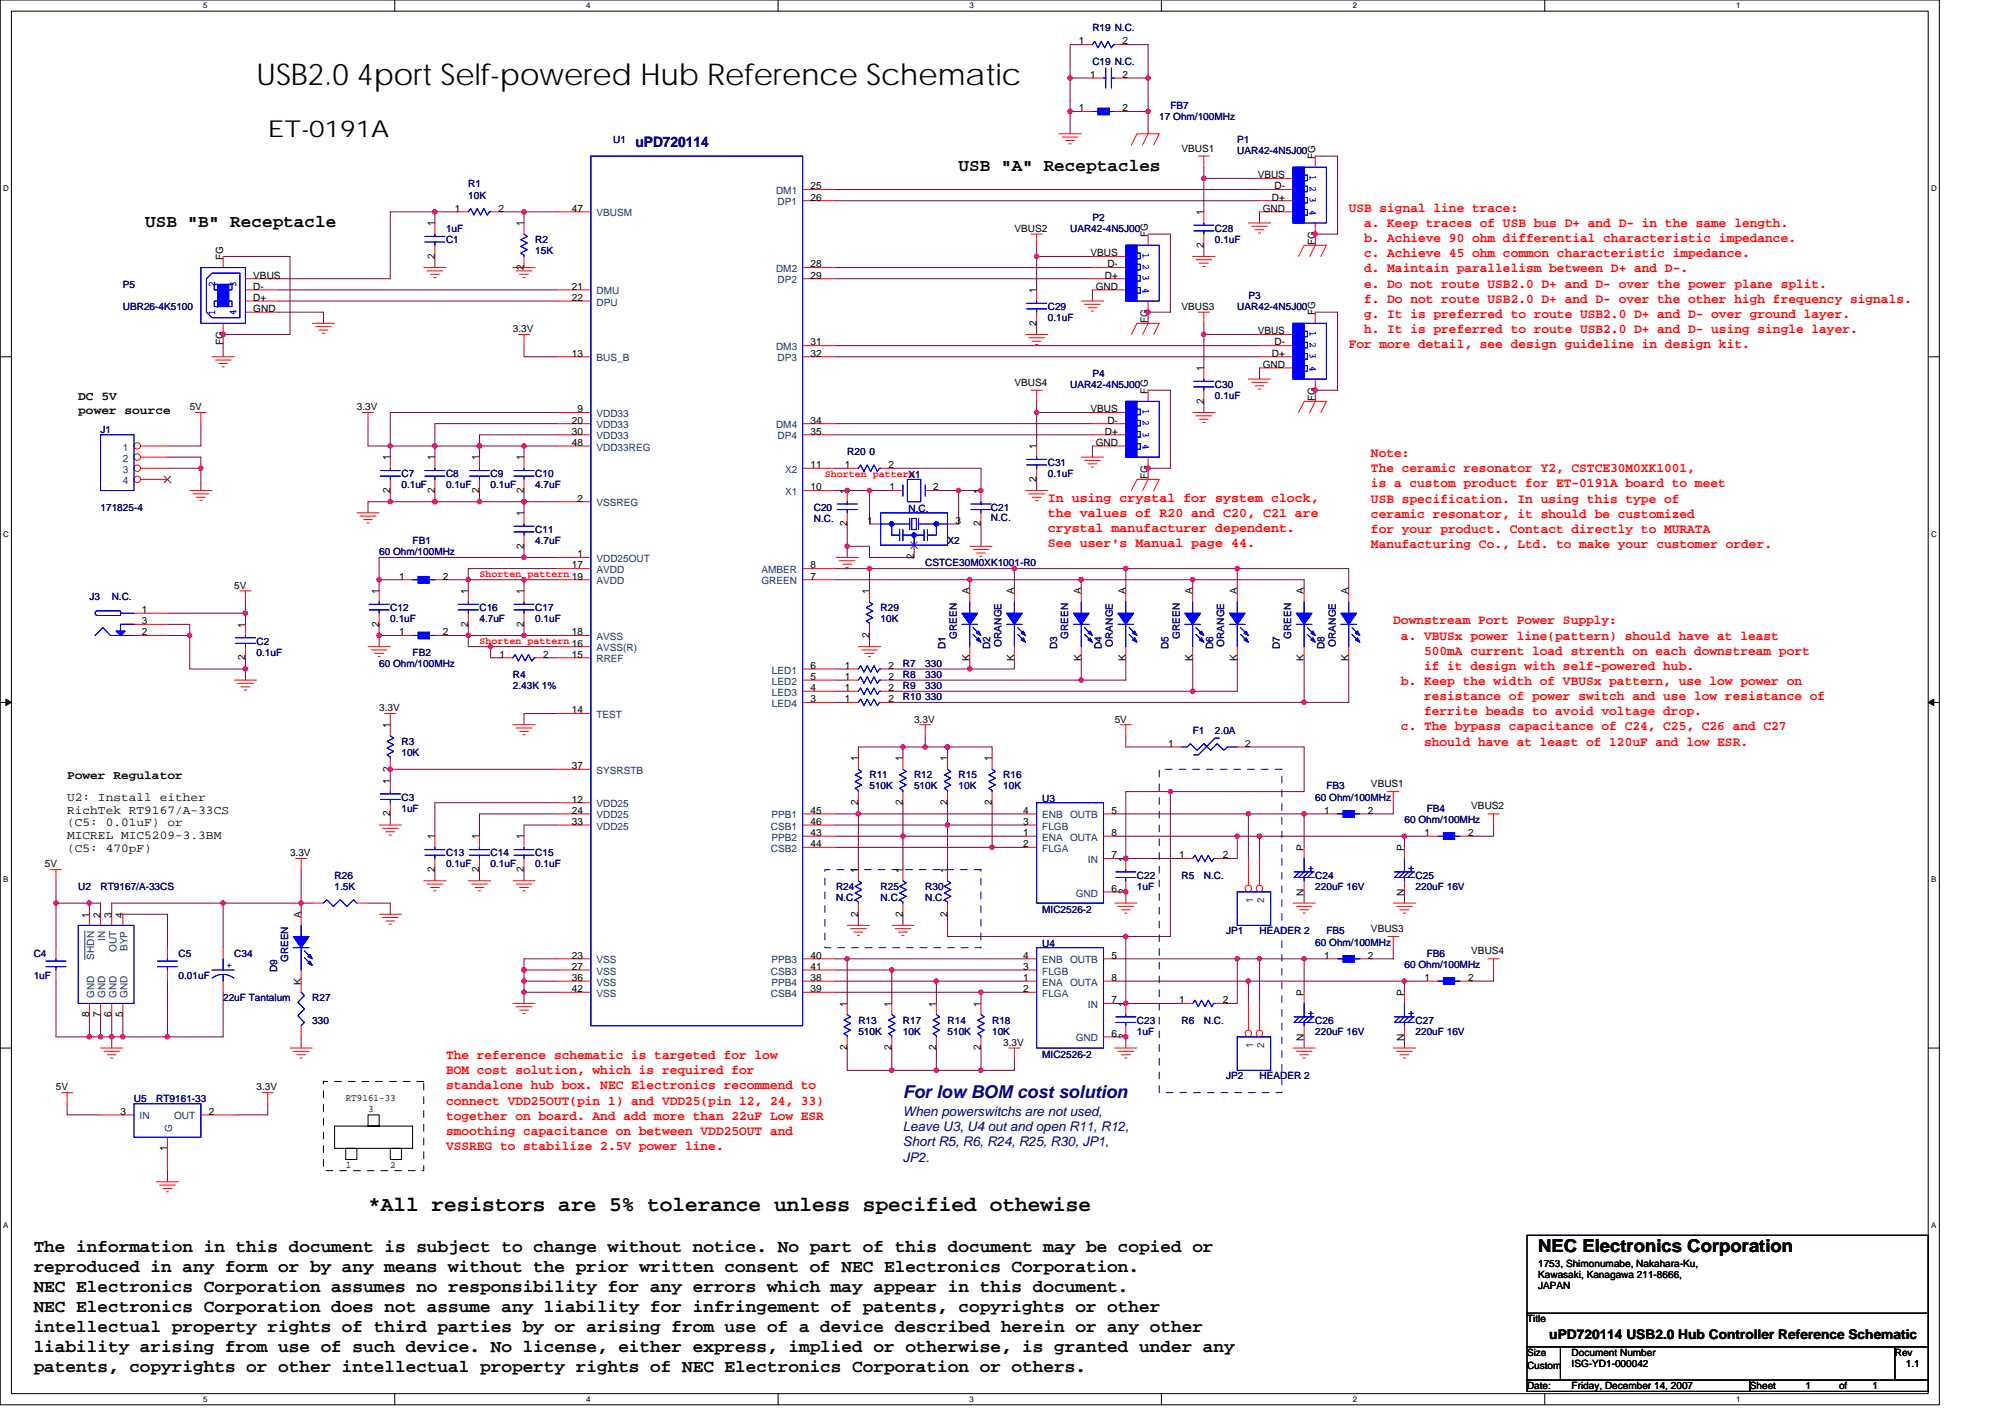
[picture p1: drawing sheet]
<svg xmlns="http://www.w3.org/2000/svg" width="297mm" height="210mm" viewBox="0 0 297 210" stroke-linecap="round" stroke-linejoin="round" font-family="sans-serif">
<defs><g id="words">
<text font-size="4.4" x="38" y="12.6">USB2.0 4port Self-powered Hub Reference Schematic</text>
<text font-size="3.5" x="39.7" y="20.3">ET-0191A</text>
<text font-size="3.1" x="54.5" y="179.3">*All resistors are 5% tolerance unless specified othewise</text>
<g font-size="2.6">
<text x="142" y="25.3">USB &quot;A&quot; Receptacles</text>
<text x="21.5" y="33.5">USB &quot;B&quot; Receptacle</text>
<text x="5" y="185.4">The information in this document is subject to change without notice. No part of this document may be copied or</text>
<text x="227.9" y="185.4">NEC Electronics Corporation</text>
<text x="5" y="188.4">reproduced in any form or by any means without the prior written consent of NEC Electronics Corporation.</text>
<text x="5" y="191.4">NEC Electronics Corporation assumes no responsibility for any errors which may appear in this document.</text>
<text x="5" y="194.3">NEC Electronics Corporation does not assume any liability for infringement of patents, copyrights or other</text>
<text x="5" y="197.3">intellectual property rights of third parties by or arising from use of a device described herein or any other</text>
<text x="5" y="200.3">liability arising from use of such device. No license, either express, implied or otherwise, is granted under any</text>
<text x="5" y="203.2">patents, copyrights or other intellectual property rights of NEC Electronics Corporation or others.</text>
</g>
<text font-size="2.6" fill="#000080" x="133.8" y="162.5">For low BOM cost solution</text>
<text font-size="2.1" fill="#000080" x="94.1" y="21.8">uPD720114</text>
<g font-size="2" fill="#f00">
<text x="199.8" y="31.4">USB signal line trace:</text>
<text x="202.1" y="33.6">a. Keep traces of USB bus D+ and D- in the same length.</text>
<text x="202.1" y="35.9">b. Achieve 90 ohm differential characteristic impedance.</text>
<text x="202.1" y="38.1">c. Achieve 45 ohm common characteristic impedance.</text>
<text x="202.1" y="40.3">d. Maintain parallelism between D+ and D-.</text>
<text x="202.1" y="42.6">e. Do not route USB2.0 D+ and D- over the power plane split.</text>
<text x="202.1" y="44.8">f. Do not route USB2.0 D+ and D- over the other high frequency signals.</text>
<text x="202.1" y="47.1">g. It is preferred to route USB2.0 D+ and D- over ground layer.</text>
<text x="199.8" y="51.6">For more detail, see design guideline in design kit.</text>
<text x="202.1" y="49.3">h. It is preferred to route USB2.0 D+ and D- using single layer.</text>
<text x="203.1" y="67.7">Note:</text>
<text x="203.1" y="69.9">The ceramic resonator Y2, CSTCE30M0XK1001,</text>
<text x="155.2" y="74.3">In using crystal for system clock,</text>
<text x="155.2" y="76.5">the values of R20 and C20, C21 are</text>
<text x="203.1" y="72.2">is a custom product for ET-0191A board to meet</text>
<text x="203.1" y="74.4">USB specification. In using this type of</text>
<text x="203.1" y="76.7">ceramic resonator, it should be customized</text>
<text x="155.2" y="78.8">crystal manufacturer dependent.</text>
<text x="155.2" y="81">See user's Manual page 44.</text>
<text x="203.1" y="78.9">for your product. Contact directly to MURATA</text>
<text x="203.1" y="81.2">Manufacturing Co., Ltd. to make your customer order.</text>
<text x="206.4" y="92.5">Downstream Port Power Supply:</text>
<text x="207.6" y="94.7">a. VBUSx power line(pattern) should have at least</text>
<text x="207.6" y="101.4">b. Keep the width of VBUSx pattern, use low power on</text>
<text x="211" y="96.9">500mA current load strenth on each downstream port</text>
<text x="211" y="99.2">if it design with self-powered hub.</text>
<text x="211" y="103.7">resistance of power switch and use low resistance of</text>
<text x="211" y="105.9">ferrite beads to avoid voltage drop.</text>
<text x="207.6" y="108.2">c. The bypass capacitance of C24, C25, C26 and C27</text>
<text x="211" y="110.4">should have at least of 120uF and low ESR.</text>
<text x="66.1" y="156.8">The reference schematic is targeted for low</text>
<text x="66.1" y="159.1">BOM cost solution, which is required for</text>
<text x="66.1" y="161.3">standalone hub box. NEC Electronics recommend to</text>
<text x="66.1" y="163.6">connect VDD25OUT(pin 1) and VDD25(pin 12, 24, 33)</text>
<text x="66.1" y="165.8">together on board. And add more than 22uF Low ESR</text>
<text x="66.1" y="168.1">smoothing capacitance on between VDD25OUT and</text>
<text x="66.1" y="170.3">VSSREG to stabilize 2.5V power line.</text>
</g>
<g font-size="2" fill="#000080">
<text x="133.8" y="165.2">When powerswitchs are not used,</text>
<text x="133.8" y="167.5">Leave U3, U4 out and open R11, R12,</text>
<text x="133.8" y="169.8">Short R5, R6, R24, R25, R30, JP1,</text>
<text x="133.8" y="172">JP2.</text>
</g>
<text font-size="2" x="229.5" y="198.3">uPD720114 USB2.0 Hub Controller Reference Schematic</text>
<g font-size="1.8">
<text x="11.6" y="59.3">DC 5V</text>
<text x="11.6" y="61.3">power source</text>
<text x="9.9" y="115.4">Power Regulator</text>
<text x="9.9" y="118.6">U2: Install either</text>
<text x="9.9" y="120.5">RichTek RT9167/A-33CS</text>
<text x="9.9" y="122.4">(C5: 0.01uF) or</text>
<text x="9.9" y="124.3">MICREL MIC5209-3.3BM</text>
<text x="9.9" y="126.2">(C5: 470pF)</text>
</g>
<g font-size="1.5" fill="#000080">
<text x="161.8" y="4.6">R19 N.C.</text>
<text x="161.8" y="9.6">C19 N.C.</text>
<text x="171.7" y="17.8">17 Ohm/100MHz</text>
<text x="173.4" y="16.2">FB7</text>
<text x="90.8" y="21.1">U1</text>
<text x="183.3" y="21.1">P1</text>
<text x="183.3" y="22.8">UAR42-4N5J00</text>
<text x="69.4" y="27.7">R1</text>
<text x="69.4" y="29.4">10K</text>
<text x="66.1" y="34.4">1uF</text>
<text x="158.5" y="34.4">UAR42-4N5J00</text>
<text x="161.8" y="32.7">P2</text>
<text x="180" y="34.4">C28</text>
<text x="66.1" y="36">C1</text>
<text x="79.3" y="36">R2</text>
<text x="79.3" y="37.7">15K</text>
<text x="180" y="36">0.1uF</text>
<text x="18.2" y="42.6">P5</text>
<text x="18.2" y="45.9">UBR26-4K5100</text>
<text x="155.2" y="45.9">C29</text>
<text x="155.2" y="47.6">0.1uF</text>
<text x="183.3" y="45.9">UAR42-4N5J00</text>
<text x="185" y="44.3">P3</text>
<text x="158.5" y="57.5">UAR42-4N5J00</text>
<text x="161.8" y="55.8">P4</text>
<text x="180" y="57.5">C30</text>
<text x="180" y="59.1">0.1uF</text>
<text x="14.9" y="64.1">J1</text>
<text x="59.5" y="70.7">C7</text>
<text x="66.1" y="70.7">C8</text>
<text x="72.7" y="70.7">C9</text>
<text x="79.3" y="70.7">C10</text>
<text x="125.5" y="67.4">R20 0</text>
<text x="134.6" y="70.8">X1</text>
<text x="155.2" y="69">C31</text>
<text x="155.2" y="70.7">0.1uF</text>
<text x="14.9" y="75.6">171825-4</text>
<text x="59.5" y="72.3">0.1uF</text>
<text x="66.1" y="72.3">0.1uF</text>
<text x="72.7" y="72.3">0.1uF</text>
<text x="79.3" y="72.3">4.7uF</text>
<text x="120.6" y="75.6">C20</text>
<text x="120.6" y="77.3">N.C.</text>
<text x="134.6" y="75.8">N.C.</text>
<text x="146.8" y="75.6">C21</text>
<text x="146.8" y="77.1">N.C.</text>
<text x="56.2" y="82.2">60 Ohm/100MHz</text>
<text x="61.1" y="80.6">FB1</text>
<text x="79.3" y="78.9">C11</text>
<text x="79.3" y="80.6">4.7uF</text>
<text x="137.1" y="83.9">CSTCE30M0XK1001-R0</text>
<text x="140.4" y="80.6">X2</text>
<text x="13.2" y="88.8">J3</text>
<text x="16.5" y="88.8">N.C.</text>
<text x="38" y="95.4">C2</text>
<text x="57.8" y="90.5">C12</text>
<text x="57.8" y="92.1">0.1uF</text>
<text x="71" y="90.5">C16</text>
<text x="71" y="92.1">4.7uF</text>
<text x="79.3" y="90.5">C17</text>
<text x="79.3" y="92.1">0.1uF</text>
<text x="130.5" y="90.5">R29</text>
<text x="130.5" y="92.1">10K</text>
<text x="141.7" y="94.6" transform="rotate(-90 141.7 94.6)">GREEN</text>
<text x="148.4" y="95.8" transform="rotate(-90 148.4 95.8)">ORANGE</text>
<text x="158.3" y="94.6" transform="rotate(-90 158.3 94.6)">GREEN</text>
<text x="164.9" y="95.8" transform="rotate(-90 164.9 95.8)">ORANGE</text>
<text x="174.8" y="94.6" transform="rotate(-90 174.8 94.6)">GREEN</text>
<text x="181.4" y="95.8" transform="rotate(-90 181.4 95.8)">ORANGE</text>
<text x="191.3" y="94.6" transform="rotate(-90 191.3 94.6)">GREEN</text>
<text x="197.9" y="95.8" transform="rotate(-90 197.9 95.8)">ORANGE</text>
<text x="38" y="97.1">0.1uF</text>
<text x="56.2" y="98.7">60 Ohm/100MHz</text>
<text x="61.1" y="97.1">FB2</text>
<text x="76" y="100.4">R4</text>
<text x="133.8" y="98.7">R7</text>
<text x="133.8" y="100.4">R8</text>
<text x="137.1" y="98.7">330</text>
<text x="137.1" y="100.4">330</text>
<text x="140.1" y="96.1" transform="rotate(-90 140.1 96.1)">D1</text>
<text x="146.7" y="96.1" transform="rotate(-90 146.7 96.1)">D2</text>
<text x="156.6" y="96.1" transform="rotate(-90 156.6 96.1)">D3</text>
<text x="163.2" y="96.1" transform="rotate(-90 163.2 96.1)">D4</text>
<text x="173.1" y="96.1" transform="rotate(-90 173.1 96.1)">D5</text>
<text x="179.7" y="96.1" transform="rotate(-90 179.7 96.1)">D6</text>
<text x="189.6" y="96.1" transform="rotate(-90 189.6 96.1)">D7</text>
<text x="196.2" y="96.1" transform="rotate(-90 196.2 96.1)">D8</text>
<text x="76" y="102">2.43K 1%</text>
<text x="133.8" y="102">R9</text>
<text x="133.8" y="103.7">R10 330</text>
<text x="137.1" y="102">330</text>
<text x="59.5" y="110.3">R3</text>
<text x="59.5" y="112">10K</text>
<text x="176.7" y="108.6">F1</text>
<text x="180" y="108.6">2.0A</text>
<text x="59.5" y="118.6">C3</text>
<text x="128.8" y="115.3">R11</text>
<text x="128.8" y="116.9">510K</text>
<text x="135.4" y="115.3">R12</text>
<text x="135.4" y="116.9">510K</text>
<text x="142" y="115.3">R15</text>
<text x="142" y="116.9">10K</text>
<text x="148.6" y="115.3">R16</text>
<text x="148.6" y="116.9">10K</text>
<text x="154.4" y="118.7">U3</text>
<text x="194.9" y="118.6">60 Ohm/100MHz</text>
<text x="196.5" y="116.9">FB3</text>
<text x="59.5" y="120.2">1uF</text>
<text x="208.1" y="121.9">60 Ohm/100MHz</text>
<text x="211.4" y="120.2">FB4</text>
<text x="11.6" y="131.8">U2</text>
<text x="14.9" y="131.8">RT9167/A-33CS</text>
<text x="49.6" y="130.1">R26</text>
<text x="49.6" y="131.8">1.5K</text>
<text x="66.1" y="126.8">C13</text>
<text x="66.1" y="128.5">0.1uF</text>
<text x="72.7" y="126.8">C14</text>
<text x="72.7" y="128.5">0.1uF</text>
<text x="79.3" y="126.8">C15</text>
<text x="79.3" y="128.5">0.1uF</text>
<text x="123.9" y="131.8">R24</text>
<text x="130.5" y="131.8">R25</text>
<text x="137.1" y="131.8">R30</text>
<text x="168.4" y="130.1">C22</text>
<text x="168.4" y="131.8">1uF</text>
<text x="175" y="130.1">R5</text>
<text x="178.3" y="130.1">N.C.</text>
<text x="194.9" y="130.1">C24</text>
<text x="194.9" y="131.8">220uF 16V</text>
<text x="209.7" y="130.1">C25</text>
<text x="209.7" y="131.8">220uF 16V</text>
<text x="123.9" y="133.4">N.C.</text>
<text x="130.5" y="133.4">N.C.</text>
<text x="137.1" y="133.4">N.C.</text>
<text x="154.4" y="135.2">MIC2526-2</text>
<text x="5" y="141.7">C4</text>
<text x="26.5" y="141.7">C5</text>
<text x="34.7" y="141.7">C34</text>
<text x="41" y="144" transform="rotate(-90 41 144)">D9</text>
<text x="42.7" y="142.5" transform="rotate(-90 42.7 142.5)">GREEN</text>
<text x="154.4" y="140.2">U4</text>
<text x="181.6" y="138.4">JP1</text>
<text x="186.6" y="138.4">HEADER 2</text>
<text x="194.9" y="140">60 Ohm/100MHz</text>
<text x="196.5" y="138.4">FB5</text>
<text x="208.1" y="143.3">60 Ohm/100MHz</text>
<text x="211.4" y="141.7">FB6</text>
<text x="5" y="145">1uF</text>
<text x="26.5" y="145">0.01uF</text>
<text x="33.1" y="148.3">22uF Tantalum</text>
<text x="46.3" y="148.3">R27</text>
<text x="46.3" y="151.6">330</text>
<text x="127.2" y="151.6">R13</text>
<text x="127.2" y="153.2">510K</text>
<text x="133.8" y="151.6">R17</text>
<text x="133.8" y="153.2">10K</text>
<text x="140.4" y="151.6">R14</text>
<text x="140.4" y="153.2">510K</text>
<text x="147" y="151.6">R18</text>
<text x="147" y="153.2">10K</text>
<text x="168.4" y="151.6">C23</text>
<text x="168.4" y="153.2">1uF</text>
<text x="175" y="151.6">R6</text>
<text x="178.3" y="151.6">N.C.</text>
<text x="194.9" y="151.6">C26</text>
<text x="194.9" y="153.2">220uF 16V</text>
<text x="209.7" y="151.6">C27</text>
<text x="209.7" y="153.2">220uF 16V</text>
<text x="154.4" y="156.7">MIC2526-2</text>
<text x="181.6" y="159.8">JP2</text>
<text x="186.6" y="159.8">HEADER 2</text>
<text x="19.9" y="163.1">U5</text>
<text x="23.2" y="163.1">RT9161-33</text>
</g>
<g font-size="1.5">
<text x="159.8" y="6.6">1</text>
<text x="161.5" y="11.5">1</text>
<text x="166.3" y="6.6">2</text>
<text x="166.3" y="11.5">2</text>
<text x="159.8" y="16.5">1</text>
<text x="166.3" y="16.5">2</text>
<text x="175" y="22.5">VBUS1</text>
<text x="194.8" y="23.6" transform="rotate(-90 194.8 23.6)">FG</text>
<text x="120.1" y="28">25</text>
<text x="120.1" y="29.7">26</text>
<text x="186.3" y="26.4">VBUS</text>
<text x="188.4" y="29.7">D+</text>
<text x="188.8" y="28">D-</text>
<text x="64.4" y="33.5" transform="rotate(-90 64.4 33.5)">1</text>
<text x="67.4" y="31.3">1</text>
<text x="73.8" y="31.3">2</text>
<text x="77.6" y="33.5" transform="rotate(-90 77.6 33.5)">1</text>
<text x="84.7" y="31.3">47</text>
<text x="150.3" y="34.4">VBUS2</text>
<text x="170.1" y="35.2" transform="rotate(-90 170.1 35.2)">FG</text>
<text x="178.3" y="31.9" transform="rotate(-90 178.3 31.9)">1</text>
<text x="187.1" y="31.3">GND</text>
<text x="33" y="38.5" transform="rotate(-90 33 38.5)">FG</text>
<text x="37.5" y="41.3">VBUS</text>
<text x="64.4" y="38.3" transform="rotate(-90 64.4 38.3)">2</text>
<text x="77.6" y="40" transform="rotate(-90 77.6 40)">2</text>
<text x="120.1" y="39.6">28</text>
<text x="120.1" y="41.3">29</text>
<text x="161.6" y="38">VBUS</text>
<text x="163.7" y="41.3">D+</text>
<text x="164.1" y="39.6">D-</text>
<text x="178.3" y="36.7" transform="rotate(-90 178.3 36.7)">2</text>
<text x="194.8" y="36.3" transform="rotate(-90 194.8 36.3)">FG</text>
<text x="37.5" y="42.9">D-</text>
<text x="37.5" y="44.6">D+</text>
<text x="37.5" y="46.2">GND</text>
<text x="84.7" y="42.9">21</text>
<text x="84.7" y="44.6">22</text>
<text x="153.6" y="43.4" transform="rotate(-90 153.6 43.4)">1</text>
<text x="162.3" y="42.9">GND</text>
<text x="170.1" y="47.8" transform="rotate(-90 170.1 47.8)">FG</text>
<text x="175" y="45.9">VBUS3</text>
<text x="194.8" y="46.7" transform="rotate(-90 194.8 46.7)">FG</text>
<text x="33" y="51.1" transform="rotate(-90 33 51.1)">FG</text>
<text x="76" y="49.2">3.3V</text>
<text x="84.7" y="52.8">13</text>
<text x="120.1" y="51.2">31</text>
<text x="120.1" y="52.8">32</text>
<text x="153.6" y="48.2" transform="rotate(-90 153.6 48.2)">2</text>
<text x="186.3" y="49.5">VBUS</text>
<text x="188.4" y="52.8">D+</text>
<text x="188.8" y="51.2">D-</text>
<text x="150.3" y="57.1">VBUS4</text>
<text x="170.1" y="58.3" transform="rotate(-90 170.1 58.3)">FG</text>
<text x="178.3" y="59.8" transform="rotate(-90 178.3 59.8)">2</text>
<text x="178.3" y="55" transform="rotate(-90 178.3 55)">1</text>
<text x="187.1" y="54.5">GND</text>
<text x="194.8" y="59.4" transform="rotate(-90 194.8 59.4)">FG</text>
<text x="28.1" y="60.8">5V</text>
<text x="52.9" y="60.8">3.3V</text>
<text x="84.7" y="62.7">20</text>
<text x="84.7" y="64.4">30</text>
<text x="85.6" y="61.1">9</text>
<text x="120.1" y="62.7">34</text>
<text x="120.1" y="64.4">35</text>
<text x="161.6" y="61.1">VBUS</text>
<text x="163.7" y="64.4">D+</text>
<text x="164.1" y="62.7">D-</text>
<text x="57.8" y="68.2" transform="rotate(-90 57.8 68.2)">1</text>
<text x="64.4" y="68.2" transform="rotate(-90 64.4 68.2)">1</text>
<text x="71" y="68.2" transform="rotate(-90 71 68.2)">1</text>
<text x="77.6" y="68.2" transform="rotate(-90 77.6 68.2)">1</text>
<text x="84.7" y="66">48</text>
<text x="120.1" y="69.3">11</text>
<text x="125.2" y="69.3">1</text>
<text x="131.6" y="69.3">2</text>
<text x="153.6" y="71.3" transform="rotate(-90 153.6 71.3)">2</text>
<text x="153.6" y="66.5" transform="rotate(-90 153.6 66.5)">1</text>
<text x="162.3" y="66">GND</text>
<text x="170.1" y="70.9" transform="rotate(-90 170.1 70.9)">FG</text>
<text x="57.8" y="73" transform="rotate(-90 57.8 73)">2</text>
<text x="64.4" y="73" transform="rotate(-90 64.4 73)">2</text>
<text x="71" y="73" transform="rotate(-90 71 73)">2</text>
<text x="77.6" y="76.4" transform="rotate(-90 77.6 76.4)">1</text>
<text x="77.6" y="73" transform="rotate(-90 77.6 73)">2</text>
<text x="85.6" y="74.3">2</text>
<text x="120.1" y="72.6">10</text>
<text x="125.5" y="77.9" transform="rotate(-90 125.5 77.9)">2</text>
<text x="125.5" y="73.1" transform="rotate(-90 125.5 73.1)">1</text>
<text x="128.5" y="77.6">1</text>
<text x="131.8" y="72.6">1</text>
<text x="138.2" y="72.6">2</text>
<text x="141.5" y="77.6">3</text>
<text x="145.3" y="77.9" transform="rotate(-90 145.3 77.9)">2</text>
<text x="145.3" y="73.1" transform="rotate(-90 145.3 73.1)">1</text>
<text x="77.6" y="81.2" transform="rotate(-90 77.6 81.2)">2</text>
<text x="85.6" y="82.5">1</text>
<text x="135.4" y="82.7" transform="rotate(-90 135.4 82.7)">2</text>
<text x="34.7" y="87.2">5V</text>
<text x="56.2" y="88" transform="rotate(-90 56.2 88)">1</text>
<text x="59.1" y="85.8">1</text>
<text x="65.6" y="85.8">2</text>
<text x="69.4" y="88" transform="rotate(-90 69.4 88)">1</text>
<text x="77.6" y="88" transform="rotate(-90 77.6 88)">1</text>
<text x="84.7" y="85.8">19</text>
<text x="84.7" y="84.2">17</text>
<text x="120.1" y="85.8">7</text>
<text x="120.1" y="84.2">8</text>
<text x="128.8" y="88" transform="rotate(-90 128.8 88)">1</text>
<text x="143.7" y="88" transform="rotate(-90 143.7 88)">A</text>
<text x="150.3" y="88" transform="rotate(-90 150.3 88)">A</text>
<text x="160.2" y="88" transform="rotate(-90 160.2 88)">A</text>
<text x="166.8" y="88" transform="rotate(-90 166.8 88)">A</text>
<text x="176.7" y="88" transform="rotate(-90 176.7 88)">A</text>
<text x="183.3" y="88" transform="rotate(-90 183.3 88)">A</text>
<text x="193.2" y="88" transform="rotate(-90 193.2 88)">A</text>
<text x="199.8" y="88" transform="rotate(-90 199.8 88)">A</text>
<text x="21" y="94.1">2</text>
<text x="21" y="92.4">3</text>
<text x="21" y="90.8">1</text>
<text x="36.3" y="92.9" transform="rotate(-90 36.3 92.9)">1</text>
<text x="56.2" y="92.8" transform="rotate(-90 56.2 92.8)">2</text>
<text x="59.1" y="94.1">1</text>
<text x="65.6" y="94.1">2</text>
<text x="69.4" y="92.8" transform="rotate(-90 69.4 92.8)">2</text>
<text x="77.6" y="92.8" transform="rotate(-90 77.6 92.8)">2</text>
<text x="84.7" y="95.7">16</text>
<text x="84.7" y="94.1">18</text>
<text x="128.8" y="94.4" transform="rotate(-90 128.8 94.4)">2</text>
<text x="36.3" y="97.7" transform="rotate(-90 36.3 97.7)">2</text>
<text x="74" y="97.4">1</text>
<text x="80.5" y="97.4">2</text>
<text x="84.7" y="97.4">15</text>
<text x="120.1" y="100.7">5</text>
<text x="120.1" y="99">6</text>
<text x="125.2" y="99">1</text>
<text x="125.2" y="100.7">1</text>
<text x="131.6" y="99">2</text>
<text x="131.6" y="100.7">2</text>
<text x="143.7" y="97.9" transform="rotate(-90 143.7 97.9)">K</text>
<text x="150.3" y="97.9" transform="rotate(-90 150.3 97.9)">K</text>
<text x="160.2" y="97.9" transform="rotate(-90 160.2 97.9)">K</text>
<text x="166.8" y="97.9" transform="rotate(-90 166.8 97.9)">K</text>
<text x="176.7" y="97.9" transform="rotate(-90 176.7 97.9)">K</text>
<text x="183.3" y="97.9" transform="rotate(-90 183.3 97.9)">K</text>
<text x="193.2" y="97.9" transform="rotate(-90 193.2 97.9)">K</text>
<text x="199.8" y="97.9" transform="rotate(-90 199.8 97.9)">K</text>
<text x="56.2" y="105.3">3.3V</text>
<text x="57.8" y="107.8" transform="rotate(-90 57.8 107.8)">1</text>
<text x="84.7" y="105.6">14</text>
<text x="120.1" y="104">3</text>
<text x="120.1" y="102.3">4</text>
<text x="125.2" y="102.3">1</text>
<text x="125.2" y="104">1</text>
<text x="131.6" y="102.3">2</text>
<text x="131.6" y="104">2</text>
<text x="135.4" y="107">3.3V</text>
<text x="165.1" y="107">5V</text>
<text x="84.7" y="113.9">37</text>
<text x="127.1" y="112.8" transform="rotate(-90 127.1 112.8)">1</text>
<text x="133.7" y="112.8" transform="rotate(-90 133.7 112.8)">1</text>
<text x="140.4" y="112.8" transform="rotate(-90 140.4 112.8)">1</text>
<text x="147" y="112.8" transform="rotate(-90 147 112.8)">1</text>
<text x="173.1" y="110.6">1</text>
<text x="184.5" y="110.6">2</text>
<text x="57.8" y="116.1" transform="rotate(-90 57.8 116.1)">1</text>
<text x="57.8" y="114.3" transform="rotate(-90 57.8 114.3)">2</text>
<text x="84.7" y="118.9">12</text>
<text x="127.1" y="119.2" transform="rotate(-90 127.1 119.2)">2</text>
<text x="133.7" y="119.2" transform="rotate(-90 133.7 119.2)">2</text>
<text x="140.4" y="119.2" transform="rotate(-90 140.4 119.2)">2</text>
<text x="147" y="119.2" transform="rotate(-90 147 119.2)">2</text>
<text x="203.1" y="116.6">VBUS1</text>
<text x="218" y="119.9">VBUS2</text>
<text x="57.8" y="120.9" transform="rotate(-90 57.8 120.9)">2</text>
<text x="64.4" y="124.3" transform="rotate(-90 64.4 124.3)">1</text>
<text x="71" y="124.3" transform="rotate(-90 71 124.3)">1</text>
<text x="77.6" y="124.3" transform="rotate(-90 77.6 124.3)">1</text>
<text x="84.7" y="120.5">24</text>
<text x="84.7" y="122.2">33</text>
<text x="120.1" y="120.5">45</text>
<text x="120.1" y="123.8">43</text>
<text x="120.1" y="122.2">46</text>
<text x="120.1" y="125.5">44</text>
<text x="151.6" y="125.5">2</text>
<text x="151.6" y="122.2">3</text>
<text x="151.6" y="123.8">1</text>
<text x="151.6" y="120.5">4</text>
<text x="164.7" y="120.5">5</text>
<text x="164.7" y="123.8">8</text>
<text x="193.2" y="126" transform="rotate(-90 193.2 126)">P</text>
<text x="196.2" y="120.5">1</text>
<text x="202.6" y="120.5">2</text>
<text x="208" y="126" transform="rotate(-90 208 126)">P</text>
<text x="211" y="123.8">1</text>
<text x="217.5" y="123.8">2</text>
<text x="6.6" y="128.5">5V</text>
<text x="43" y="126.8">3.3V</text>
<text x="64.4" y="129.1" transform="rotate(-90 64.4 129.1)">2</text>
<text x="71" y="129.1" transform="rotate(-90 71 129.1)">2</text>
<text x="77.6" y="129.1" transform="rotate(-90 77.6 129.1)">2</text>
<text x="127.1" y="129.3" transform="rotate(-90 127.1 129.3)">1</text>
<text x="133.7" y="129.3" transform="rotate(-90 133.7 129.3)">1</text>
<text x="140.4" y="129.3" transform="rotate(-90 140.4 129.3)">1</text>
<text x="164.7" y="127.1">7</text>
<text x="166.8" y="127.6" transform="rotate(-90 166.8 127.6)">1</text>
<text x="174.7" y="127.1">1</text>
<text x="181.2" y="127.1">2</text>
<text x="13.2" y="135.9" transform="rotate(-90 13.2 135.9)">1</text>
<text x="14.9" y="135.9" transform="rotate(-90 14.9 135.9)">2</text>
<text x="16.5" y="135.9" transform="rotate(-90 16.5 135.9)">3</text>
<text x="18.2" y="135.9" transform="rotate(-90 18.2 135.9)">4</text>
<text x="44.6" y="135.9" transform="rotate(-90 44.6 135.9)">A</text>
<text x="127.1" y="135.7" transform="rotate(-90 127.1 135.7)">2</text>
<text x="133.7" y="135.7" transform="rotate(-90 133.7 135.7)">2</text>
<text x="140.4" y="135.7" transform="rotate(-90 140.4 135.7)">2</text>
<text x="164.7" y="132.1">6</text>
<text x="166.8" y="132.4" transform="rotate(-90 166.8 132.4)">2</text>
<text x="193.2" y="132.7" transform="rotate(-90 193.2 132.7)">N</text>
<text x="208" y="132.7" transform="rotate(-90 208 132.7)">N</text>
<text x="84.7" y="142">23</text>
<text x="84.7" y="143.6">27</text>
<text x="120.1" y="142">40</text>
<text x="120.1" y="143.6">41</text>
<text x="151.6" y="143.6">3</text>
<text x="151.6" y="142">4</text>
<text x="164.7" y="142">5</text>
<text x="196.2" y="142">1</text>
<text x="202.6" y="142">2</text>
<text x="203.1" y="138">VBUS3</text>
<text x="218" y="141.3">VBUS4</text>
<text x="44.6" y="145.8" transform="rotate(-90 44.6 145.8)">K</text>
<text x="84.7" y="146.9">42</text>
<text x="84.7" y="145.3">36</text>
<text x="120.1" y="145.3">38</text>
<text x="120.1" y="146.9">39</text>
<text x="125.5" y="149.1" transform="rotate(-90 125.5 149.1)">1</text>
<text x="132.1" y="149.1" transform="rotate(-90 132.1 149.1)">1</text>
<text x="138.7" y="149.1" transform="rotate(-90 138.7 149.1)">1</text>
<text x="145.3" y="149.1" transform="rotate(-90 145.3 149.1)">1</text>
<text x="151.6" y="146.9">2</text>
<text x="151.6" y="145.3">1</text>
<text x="164.7" y="145.3">8</text>
<text x="164.7" y="148.6">7</text>
<text x="166.8" y="149.1" transform="rotate(-90 166.8 149.1)">1</text>
<text x="174.7" y="148.6">1</text>
<text x="181.2" y="148.6">2</text>
<text x="193.2" y="147.4" transform="rotate(-90 193.2 147.4)">P</text>
<text x="208" y="147.4" transform="rotate(-90 208 147.4)">P</text>
<text x="211" y="145.3">1</text>
<text x="217.5" y="145.3">2</text>
<text x="13.2" y="150.6" transform="rotate(-90 13.2 150.6)">8</text>
<text x="14.9" y="150.6" transform="rotate(-90 14.9 150.6)">7</text>
<text x="16.5" y="150.6" transform="rotate(-90 16.5 150.6)">6</text>
<text x="18.2" y="150.6" transform="rotate(-90 18.2 150.6)">5</text>
<text x="125.5" y="155.5" transform="rotate(-90 125.5 155.5)">2</text>
<text x="132.1" y="155.5" transform="rotate(-90 132.1 155.5)">2</text>
<text x="138.7" y="155.5" transform="rotate(-90 138.7 155.5)">2</text>
<text x="145.3" y="155.5" transform="rotate(-90 145.3 155.5)">2</text>
<text x="148.6" y="154.9">3.3V</text>
<text x="164.7" y="153.5">6</text>
<text x="166.8" y="153.9" transform="rotate(-90 166.8 153.9)">2</text>
<text x="193.2" y="154.1" transform="rotate(-90 193.2 154.1)">N</text>
<text x="208" y="154.1" transform="rotate(-90 208 154.1)">N</text>
<text x="8.3" y="161.5">5V</text>
<text x="38" y="161.5">3.3V</text>
<text x="17.9" y="165.1">3</text>
<text x="30.9" y="165.1">2</text>
<text x="51.2" y="163">RT9161-33</text>
<text x="54.5" y="164.6">3</text>
<text x="24.8" y="170.4" transform="rotate(-90 24.8 170.4)">1</text>
<text x="51.2" y="172.9">1</text>
<text x="57.8" y="172.9">2</text>
<text x="227.9" y="187.6">1753, Shimonumabe, Nakahara-Ku,</text>
<text x="227.9" y="189.2">Kawasaki, Kanagawa 211-8666,</text>
<text x="227.9" y="190.9">JAPAN</text>
<text x="226.2" y="195.8">Title</text>
<text x="226.2" y="202.8">Custom</text>
<text x="226.2" y="200.8">Size</text>
<text x="232.8" y="200.8">Document Number</text>
<text x="232.8" y="202.4">ISG-YD1-000042</text>
<text x="280.7" y="200.8">Rev</text>
<text x="282.4" y="202.4">1.1</text>
<text x="226.2" y="205.7">Date:</text>
<text x="232.8" y="205.7">Friday, December 14, 2007</text>
<text x="259.2" y="205.7">Sheet</text>
<text x="267.5" y="205.7">1</text>
<text x="272.5" y="205.7">of</text>
<text x="277.4" y="205.7">1</text>
</g>
<g font-size="1.5" fill="#004080">
<text x="115" y="28.7">DM1</text>
<text x="88.4" y="32">VBUSM</text>
<text x="115.2" y="30.4">DP1</text>
<text x="115" y="40.3">DM2</text>
<text x="115.2" y="42">DP2</text>
<text x="88.4" y="43.6">DMU</text>
<text x="88.4" y="45.3">DPU</text>
<text x="88.4" y="53.5">BUS_B</text>
<text x="115" y="51.9">DM3</text>
<text x="115.2" y="53.5">DP3</text>
<text x="88.4" y="61.8">VDD33</text>
<text x="88.4" y="63.4">VDD33</text>
<text x="88.4" y="65.1">VDD33</text>
<text x="115" y="63.4">DM4</text>
<text x="115.2" y="65.1">DP4</text>
<text x="18.2" y="66.7">1</text>
<text x="18.2" y="68.4">2</text>
<text x="18.2" y="70">3</text>
<text x="18.2" y="71.7">4</text>
<text x="88.4" y="66.7">VDD33REG</text>
<text x="116.3" y="70">X2</text>
<text x="88.4" y="75">VSSREG</text>
<text x="116.3" y="73.3">X1</text>
<text x="88.4" y="83.2">VDD25OUT</text>
<text x="88.4" y="86.5">AVDD</text>
<text x="88.4" y="84.9">AVDD</text>
<text x="112.8" y="86.5">GREEN</text>
<text x="112.8" y="84.9">AMBER</text>
<text x="88.4" y="94.8">AVSS</text>
<text x="88.4" y="96.4">AVSS(R)</text>
<text x="88.4" y="98.1">RREF</text>
<text x="114.4" y="101.4">LED2</text>
<text x="114.4" y="99.7">LED1</text>
<text x="88.4" y="106.3">TEST</text>
<text x="114.4" y="104.7">LED4</text>
<text x="114.4" y="103">LED3</text>
<text x="88.4" y="119.5">VDD25</text>
<text x="88.4" y="114.6">SYSRSTB</text>
<text x="88.4" y="121.2">VDD25</text>
<text x="88.4" y="122.9">VDD25</text>
<text x="114.2" y="122.9">CSB1</text>
<text x="114.3" y="121.2">PPB1</text>
<text x="114.3" y="124.5">PPB2</text>
<text x="154.4" y="122.9">FLGB</text>
<text x="154.4" y="124.5">ENA</text>
<text x="154.4" y="121.2">ENB</text>
<text x="158.5" y="121.2">OUTB</text>
<text x="158.5" y="124.5">OUTA</text>
<text x="114.2" y="126.2">CSB2</text>
<text x="154.4" y="126.2">FLGA</text>
<text x="161.2" y="127.8">IN</text>
<text x="159.4" y="132.8">GND</text>
<text x="185.6" y="133.7" transform="rotate(-90 185.6 133.7)">1</text>
<text x="187.3" y="133.7" transform="rotate(-90 187.3 133.7)">2</text>
<text x="13.9" y="142.1" transform="rotate(-90 13.9 142.1)">SHDN</text>
<text x="15.6" y="139.4" transform="rotate(-90 15.6 139.4)">IN</text>
<text x="17.2" y="141" transform="rotate(-90 17.2 141)">OUT</text>
<text x="18.9" y="140.8" transform="rotate(-90 18.9 140.8)">BYP</text>
<text x="88.4" y="142.7">VSS</text>
<text x="114.3" y="142.7">PPB3</text>
<text x="154.4" y="142.7">ENB</text>
<text x="158.5" y="142.7">OUTB</text>
<text x="13.9" y="147.8" transform="rotate(-90 13.9 147.8)">GND</text>
<text x="15.6" y="147.8" transform="rotate(-90 15.6 147.8)">GND</text>
<text x="17.2" y="147.8" transform="rotate(-90 17.2 147.8)">GND</text>
<text x="18.9" y="147.8" transform="rotate(-90 18.9 147.8)">GND</text>
<text x="88.4" y="147.6">VSS</text>
<text x="88.4" y="144.3">VSS</text>
<text x="88.4" y="146">VSS</text>
<text x="114.2" y="147.6">CSB4</text>
<text x="114.2" y="144.3">CSB3</text>
<text x="114.3" y="146">PPB4</text>
<text x="154.4" y="147.6">FLGA</text>
<text x="154.4" y="144.3">FLGB</text>
<text x="154.4" y="146">ENA</text>
<text x="158.5" y="146">OUTA</text>
<text x="161.2" y="149.3">IN</text>
<text x="159.4" y="154.2">GND</text>
<text x="185.6" y="155.2" transform="rotate(-90 185.6 155.2)">1</text>
<text x="187.3" y="155.2" transform="rotate(-90 187.3 155.2)">2</text>
<text x="20.7" y="165.8">IN</text>
<text x="25.5" y="167.6" transform="rotate(-90 25.5 167.6)">G</text>
<text x="25.8" y="165.8">OUT</text>
</g>
<g font-size="1.5" fill="#00f">
<text x="194.1" y="25.9" transform="rotate(90 194.1 25.9)">1 2 3 4</text>
<text x="169.3" y="37.5" transform="rotate(90 169.3 37.5)">1 2 3 4</text>
<text x="31.9" y="46.7" transform="rotate(-90 31.9 46.7)">1</text>
<text x="31.9" y="42.4" transform="rotate(-90 31.9 42.4)">2</text>
<text x="35" y="46.7" transform="rotate(-90 35 46.7)">4</text>
<text x="35" y="42.4" transform="rotate(-90 35 42.4)">3</text>
<text x="194.1" y="49" transform="rotate(90 194.1 49)">1 2 3 4</text>
<text x="169.3" y="60.6" transform="rotate(90 169.3 60.6)">1 2 3 4</text>
<text x="33.5" y="143.3">+</text>
</g>
<g font-size="1.5" fill="#f00">
<text x="122.2" y="70.6">Shorten pattern</text>
<text x="71" y="85.4">Shorten pattern</text>
<text x="71" y="95.3">Shorten pattern</text>
</g>
<g font-size="1.2">
<text x="30.1" y="1.2">5</text>
<text x="86.9" y="1.2">4</text>
<text x="143.7" y="1.2">3</text>
<text x="200.4" y="1.2">2</text>
<text x="257.2" y="1.2">1</text>
<text x=".5" y="28.3">D</text>
<text x="286.1" y="28.3">D</text>
<text x=".5" y="79.5">C</text>
<text x="286.1" y="79.5">C</text>
<text x=".5" y="130.6">B</text>
<text x="286.1" y="130.6">B</text>
<text x=".5" y="181.8">A</text>
<text x="286.1" y="181.8">A</text>
<text x="30.1" y="207.6">5</text>
<text x="86.9" y="207.6">4</text>
<text x="143.7" y="207.6">3</text>
<text x="200.4" y="207.6">2</text>
<text x="257.2" y="207.6">1</text>
</g>
</g></defs>
<path d="M0 0h287.3v208h-287.3zM1.7 1.7h284v204.7h-284z" fill="none" stroke="#000" stroke-width=".15"/>
<g fill="#fff">
<path d="M30.1 .2h.6v1.3h-.6z"/>
<path d="M30.1 206.5h.6v1.3h-.6z"/>
</g>
<path d="M58.5 0v1.7M58.5 206.4v1.6" fill="none" stroke="#000" stroke-width=".15"/>
<g fill="#fff">
<path d="M86.9 .2h.6v1.3h-.6z"/>
<path d="M86.9 206.5h.6v1.3h-.6z"/>
</g>
<path d="M115.3 0v1.7M115.3 206.4v1.6" fill="none" stroke="#000" stroke-width=".15"/>
<g fill="#fff">
<path d="M143.7 .2h.6v1.3h-.6z"/>
<path d="M143.7 206.5h.6v1.3h-.6z"/>
</g>
<path d="M172.1 0v1.7M172.1 206.4v1.6" fill="none" stroke="#000" stroke-width=".15"/>
<g fill="#fff">
<path d="M200.4 .2h.7v1.3h-.7z"/>
<path d="M200.4 206.5h.7v1.3h-.7z"/>
</g>
<path d="M228.9 0v1.7M228.9 206.4v1.6" fill="none" stroke="#000" stroke-width=".15"/>
<g fill="#fff">
<path d="M257.2 .2h.7v1.3h-.7z"/>
<path d="M257.2 206.5h.7v1.3h-.7z"/>
<path d="M.5 27.2h.8v1.3h-.8z"/>
<path d="M286.1 27.2h.8v1.3h-.8z"/>
<path d="M.5 78.4h.8v1.3h-.8z"/>
<path d="M286.1 78.4h.8v1.3h-.8z"/>
</g>
<path d="M0 52.8h1.7M285.7 52.8h1.6" fill="none" stroke="#000" stroke-width=".15"/>
<g fill="#fff">
<path d="M.5 129.6h.7v1.3h-.7z"/>
<path d="M286.1 129.6h.7v1.3h-.7z"/>
</g>
<path d="M0 104h1.7M285.7 104h1.6" fill="none" stroke="#000" stroke-width=".15"/>
<path d="M.9 103.5l.8 .5-.8 .5zM285.7 104l.8-.5v1z" fill="#000" stroke="#000" stroke-width=".15"/>
<g fill="#fff">
<path d="M.5 180.8h.7v1.3h-.7z"/>
<path d="M286.1 180.8h.7v1.3h-.7z"/>
</g>
<g fill="none" stroke="#000" stroke-width=".15">
<path d="M0 155.2h1.7M285.7 155.2h1.6M49.6 166.8h11.5v3.3h-11.5zM51.2 170.1h1.7v1.6h-1.7zM54.5 165.1h1.7v1.7h-1.7zM57.8 170.1h1.7v1.6h-1.7zM226.2 182.9h59.5v11.6h-59.5zM226.2 194.5h59.5v4.9h-59.5zM226.2 199.4h5v5h-5zM231.2 199.4h49.5v5h-49.5zM280.7 199.4h5v5h-5zM226.2 204.4h33v1.6h-33z"/>
<path d="M259.2 204.4h26.5v1.6h-26.5z"/>
</g>
<g fill="none" stroke="#800040" stroke-width=".15">
<path d="M158.5 11.6h3.3M158.5 11.6v4.9M158.5 16.5h1.7M158.5 16.5v3.3M160.2 6.6h-1.7v5M166.8 11.6h3.3M166.8 16.5h3.3v3.3M166.8 6.6h3.3v5M170.1 11.6v4.9M33.1 38h9.9v11.5h-9.9v3.3M64.4 31.4v1.6M64.4 38v1.6"/>
<path d="M64.4 31.4h-6.6v9.9h-16.5M64.4 31.4h3.3M74.3 31.4h3.3v1.6M77.6 31.4h5M123.9 28.1h62.7M123.9 29.7h62.7M123.9 39.6h37.9M153.6 38v4.9M153.6 38h8.2M153.6 36.3v1.7M170.1 34.7h3.3v11.5h-3.3v1.7M178.3 26.4h8.3"/>
<path d="M178.3 26.4v5M178.3 24.8v1.6M178.3 36.3v1.7M186.6 31.4v1.6M194.9 23.1h3.3v11.6h-3.3v1.6M41.3 44.6h41.3M41.3 42.9h41.3M41.3 46.2h6.6v1.7M77.6 51.2v1.6h5M123.9 51.2h62.7M123.9 52.8h62.7M123.9 41.3h37.9"/>
<path d="M153.6 47.9v1.6M153.6 59.4v1.7M161.8 42.9v1.7M170.1 57.8h3.3v11.5h-3.3v1.7M178.3 49.5h8.3M178.3 47.9v1.6M178.3 59.4v1.7M178.3 49.5v5M186.6 54.5v1.6M194.9 46.2h3.3v11.6h-3.3v1.6M24.8 67.7h5v1.6M24.8 69.3h5"/>
<path d="M29.8 62.7v3.3h-5M29.8 69.3v3.3M54.5 62.7v3.3h3.3v1.7M57.8 72.6v1.7M57.8 74.3h-3.3v1.6M57.8 74.3h6.6M64.4 72.6v1.7M64.4 66v1.7M64.4 66h6.6M64.4 74.3h6.6M71 72.6v1.7M71 66v1.7"/>
<path d="M71 74.3h6.6M71 66h6.6M77.6 74.3h5M77.6 72.6v1.7M77.6 66h5M77.6 66v1.7M77.6 74.3v1.6M82.6 62.7h-18.2v3.3M82.6 61.1h-24.8v4.9h6.6M82.6 64.4h-11.6v1.6M123.9 62.7h37.9M123.9 64.4h37.9"/>
<path d="M123.9 72.6h4.9M123.9 69.3h1.6M125.5 77.6v3.3M128.8 72.6h3.3M128.8 72.6v5h1.7M132.1 69.3h13.2v3.3h-3.3M138.7 72.6h3.3v5h-1.6M145.3 77.6v3.3M153.6 71v1.6M153.6 61.1h8.2M153.6 61.1v4.9M161.8 66v1.7"/>
<path d="M24.8 92.5h3.3v1.6M24.8 94.1h3.3M24.8 90.8h11.6M28.1 94.1v5h8.3M36.4 99.1v1.6M36.4 97.4v1.7M36.4 90.8v1.7M36.4 89.2v1.6M56.2 94.1v1.7M56.2 85.9v1.6M56.2 92.5v1.6h3.3M56.2 85.9h3.3"/>
<path d="M66.1 85.9h3.3M66.1 94.1h3.3M69.4 85.9h8.2v1.6M69.4 94.1h8.2M69.4 92.5v1.6M69.4 94.1v1.7h3.3M69.4 85.9v1.6M72.7 95.8h9.9M72.7 95.8v1.6h1.6M77.6 94.1h5M77.6 82.6h5M77.6 82.5h-21.4v3.4"/>
<path d="M77.6 80.9v1.6M77.6 92.5v1.6M77.6 85.9h5M80.9 97.4h1.7M82.6 84.2h-13.2v1.7M123.9 99.1h1.6M123.9 85.9h19.8M123.9 84.2h4.9v3.3M128.8 84.2h21.5v3.3M128.8 94.1v1.7M132.1 99.1h11.6M135.4 80.9v1.7l-6.6-.1v-1.6h-3.3v1.6"/>
<path d="M143.7 97.4v1.7M143.7 85.9v1.6M143.7 85.9h16.5v1.6M150.3 84.2h16.5v3.3M150.3 97.4v1.7h-6.6M160.2 97.4v3.3M160.2 85.9h16.5M166.8 97.4v3.3h-6.6M166.8 84.2h16.5v3.3M176.7 97.4v5M176.7 85.9v1.6M176.7 85.9h16.5v1.6"/>
<path d="M183.3 97.4v5h-6.6M183.3 84.2h16.5v3.3M193.2 97.4v6.6M199.8 97.4v6.6h-6.6M82.6 118.9h-18.2v4.9M82.6 113.9h-24.8v1.7M82.6 105.7h-5v1.6M123.9 100.7h1.6M123.9 102.4h1.6M123.9 104h1.6M127.2 118.9v1.6M132.1 102.4h44.6"/>
<path d="M132.1 100.7h28.1M132.1 104h61.1M133.8 110.6v1.7M133.8 118.9v4.9M133.8 110.6h3.3M133.8 110.6h-6.6v1.7M137.1 109v1.6M137.1 110.6h3.3M140.4 110.6v1.7M140.4 110.6h6.6v1.7M140.4 118.9v3.3M147 118.9v6.6"/>
<path d="M166.8 109v1.6h6.6M173.4 117.2h-6.6v9.9M173.4 117.2v21.5h-6.6M185 110.6h8.2v6.6h-19.8M206.4 118.9v1.6h-3.3M8.3 130.4v3.3M8.3 133.7h4.9M8.3 133.7v6.6M13.2 133.7h1.7v1.7M13.2 133.7v1.7M18.2 135.4h6.6v4.9M33.1 133.7h-16.6v1.7"/>
<path d="M33.1 133.7v6.6M33.1 133.7h11.5M44.6 133.7v1.7M44.6 133.7h1.7M44.6 128.8v4.9M54.5 133.7h3.3v1.7M57.8 120.5v1.7M64.4 128.8v1.6M71 128.8v1.6M77.6 128.8v1.6M82.6 120.5h-11.6v3.3M82.6 122.2h-5v1.6"/>
<path d="M123.9 122.2h16.5M123.9 120.5h3.3M123.9 123.8h9.9M123.9 125.5h23.1M127.2 120.5h24.7M127.2 120.5v8.3M127.2 135.4v1.6M133.8 123.8h18.1M133.8 123.8v5M133.8 135.4v1.6M140.4 122.2v6.6M140.4 135.4v3.3h26.4"/>
<path d="M140.4 122.2h11.5M147 125.5h4.9M165.1 127.1h1.7M165.1 120.5h19.9M165.1 123.8h18.2M165.1 132.1h1.7v1.6M166.8 138.7v9.9M166.8 127.1h8.2M183.3 123.8h3.3M183.3 123.8v3.3h-1.7M185 120.5v6.6M185 120.5h8.2"/>
<path d="M186.6 123.8v3.3M186.6 123.8h21.5M193.2 120.5h3.3M193.2 132.1v1.6M193.2 120.5v5M208.1 132.1v1.6M208.1 123.8h3.3M208.1 123.8v1.7M221.3 122.2v1.6h-3.3M8.3 145.3v8.2h4.9M13.2 153.5h1.7M13.2 150.2v3.3"/>
<path d="M14.9 153.5h1.6M14.9 150.2v3.3M16.5 150.2v3.3M16.5 153.5v1.7M16.5 153.5h1.7M18.2 150.2v3.3M18.2 153.5h6.6M24.8 145.3v8.2M33.1 146.9v6.6h-8.3M44.6 153.5v1.7M77.6 143.6h5M77.6 145.3h5"/>
<path d="M77.6 146.9h5M77.6 146.9v1.7M77.6 143.6v1.7M77.6 145.3v1.6M82.6 142h-5v1.6M123.9 142h1.6M123.9 146.9h21.4v1.7M123.9 143.6h8.2v5M123.9 145.3h14.8M125.5 155.2v3.3h6.6M125.5 142v6.6M125.5 142h26.4"/>
<path d="M132.1 155.2v3.3M132.1 158.5h6.6M132.1 143.6h19.8M138.7 155.2v3.3M138.7 158.5h6.6M138.7 145.3h13.2M138.7 145.3v3.3M145.3 155.2v3.3M145.3 146.9h6.6M150.3 156.8v1.7h-5M165.1 148.6h1.7M165.1 153.5h1.7v1.7"/>
<path d="M165.1 145.3h19.9M165.1 142h18.2M166.8 148.6h8.2M183.3 142h3.3M183.3 142v6.6h-1.7M185 145.3v3.3M185 145.3h23.1M186.6 142v6.6M186.6 142h6.6M193.2 142h3.3M193.2 153.5v1.7M193.2 142v4.9"/>
<path d="M206.4 140.3v1.7h-3.3M208.1 145.3h3.3M208.1 153.5v1.7M208.1 145.3v1.6M221.3 143.6v1.7h-3.3M9.9 163.4v1.7h5M24.8 173.4v1.6M39.7 163.4v1.7h-5"/>
</g>
<g fill="#f0f" stroke="#f0f" stroke-width=".15">
<circle cx="153.6" cy="61.1" r=".33"/>
<circle cx="178.3" cy="26.4" r=".33"/>
<circle cx="193.2" cy="142" r=".33"/>
<circle cx="208.1" cy="145.3" r=".33"/>
<circle cx="140.4" cy="110.6" r=".33"/>
<circle cx="208.1" cy="123.8" r=".33"/>
<circle cx="166.8" cy="127.1" r=".33"/>
<circle cx="193.2" cy="120.5" r=".33"/>
<circle cx="166.8" cy="148.6" r=".33"/>
<circle cx="133.8" cy="123.8" r=".33"/>
<circle cx="193.2" cy="104" r=".33"/>
<circle cx="143.7" cy="99" r=".33"/>
<circle cx="160.2" cy="100.7" r=".33"/>
<circle cx="178.3" cy="49.5" r=".33"/>
<circle cx="166.8" cy="132.1" r=".33"/>
<circle cx="166.8" cy="153.5" r=".33"/>
<circle cx="28.1" cy="94.1" r=".33"/>
<circle cx="36.3" cy="99" r=".33"/>
<circle cx="36.3" cy="90.8" r=".33"/>
<circle cx="176.7" cy="102.4" r=".33"/>
<circle cx="127.2" cy="120.5" r=".33"/>
<circle cx="64.4" cy="31.4" r=".33"/>
<circle cx="140.4" cy="122.2" r=".33"/>
<circle cx="147" cy="125.5" r=".33"/>
<circle cx="77.6" cy="31.4" r=".33"/>
<circle cx="77.6" cy="74.3" r=".33"/>
<circle cx="56.2" cy="94.1" r=".33"/>
<circle cx="125.5" cy="80.9" r=".33"/>
<circle cx="57.8" cy="74.3" r=".33"/>
<circle cx="64.4" cy="74.3" r=".33"/>
<circle cx="57.8" cy="66" r=".33"/>
<circle cx="64.4" cy="66" r=".33"/>
<circle cx="137.1" cy="110.6" r=".33"/>
<circle cx="133.8" cy="110.6" r=".33"/>
<circle cx="33" cy="49.5" r=".33"/>
<circle cx="158.5" cy="11.5" r=".33"/>
<circle cx="145.3" cy="146.9" r=".33"/>
<circle cx="183.3" cy="84.2" r=".33"/>
<circle cx="170.1" cy="46.2" r=".33"/>
<circle cx="170.1" cy="69.3" r=".33"/>
<circle cx="153.6" cy="38" r=".33"/>
<circle cx="71" cy="74.3" r=".33"/>
<circle cx="56.2" cy="85.8" r=".33"/>
<circle cx="77.6" cy="82.5" r=".33"/>
<circle cx="69.4" cy="94.1" r=".33"/>
<circle cx="72.7" cy="95.7" r=".33"/>
<circle cx="77.6" cy="85.8" r=".33"/>
<circle cx="69.4" cy="85.8" r=".33"/>
<circle cx="77.6" cy="94.1" r=".33"/>
<circle cx="77.6" cy="143.6" r=".33"/>
<circle cx="77.6" cy="146.9" r=".33"/>
<circle cx="194.8" cy="57.8" r=".33"/>
<circle cx="194.8" cy="34.7" r=".33"/>
<circle cx="77.6" cy="145.3" r=".33"/>
<circle cx="57.8" cy="113.9" r=".33"/>
<circle cx="71" cy="66" r=".33"/>
<circle cx="77.6" cy="66" r=".33"/>
<circle cx="29.7" cy="69.3" r=".33"/>
<circle cx="166.8" cy="84.2" r=".33"/>
<circle cx="150.3" cy="84.2" r=".33"/>
<circle cx="128.8" cy="84.2" r=".33"/>
<circle cx="176.7" cy="85.8" r=".33"/>
<circle cx="160.2" cy="85.8" r=".33"/>
<circle cx="143.7" cy="85.8" r=".33"/>
<circle cx="184.9" cy="120.5" r=".33"/>
<circle cx="145.3" cy="72.6" r=".33"/>
<circle cx="128.8" cy="72.6" r=".33"/>
<circle cx="125.5" cy="72.6" r=".33"/>
<circle cx="142" cy="72.6" r=".33"/>
<circle cx="132.1" cy="158.5" r=".33"/>
<circle cx="138.7" cy="158.5" r=".33"/>
<circle cx="125.5" cy="142" r=".33"/>
<circle cx="138.7" cy="145.3" r=".33"/>
<circle cx="132.1" cy="143.6" r=".33"/>
<circle cx="145.3" cy="158.5" r=".33"/>
<circle cx="13.2" cy="153.5" r=".33"/>
<circle cx="16.5" cy="153.5" r=".33"/>
<circle cx="13.2" cy="133.7" r=".33"/>
<circle cx="8.3" cy="133.7" r=".33"/>
<circle cx="18.2" cy="153.5" r=".33"/>
<circle cx="33" cy="133.7" r=".33"/>
<circle cx="184.9" cy="145.3" r=".33"/>
<circle cx="186.6" cy="142" r=".33"/>
<circle cx="186.6" cy="123.8" r=".33"/>
<circle cx="183.3" cy="142" r=".33"/>
<circle cx="183.3" cy="123.8" r=".33"/>
<circle cx="173.4" cy="117.2" r=".33"/>
<circle cx="24.8" cy="153.5" r=".33"/>
<circle cx="14.9" cy="153.5" r=".33"/>
<circle cx="44.6" cy="133.7" r=".33"/>
<circle cx="158.5" cy="16.5" r=".33"/>
<circle cx="170.1" cy="16.5" r=".33"/>
<circle cx="170.1" cy="11.5" r=".33"/>
<circle cx="166.8" cy="138.7" r=".33"/>
</g>
<g fill="none" stroke="#f00" stroke-width=".15">
<path d="M156.9 19.8h3.3M160.2 6.6h1.6M165.1 6.6h1.7M170.1 19.8l-.8 1.7M62.8 39.6h3.3M67.7 31.4h1.7M72.7 31.4h1.6M76 39.6h3.3M82.6 31.4h4.9M118.9 28.1h5M118.9 29.7h5M118.9 39.6h5"/>
<path d="M152.8 34.7h1.6M153.6 34.7v1.6M157.4 20.3h2.3M157.9 20.8h1.3M158.4 21.3h.3M167.6 21.5l.8-1.7h3.3l-.8 1.7M176.7 38h3.3M177.2 38.5h2.3M177.5 23.1h1.7M177.7 39h1.3M178.2 39.5h.3M178.3 23.1v1.7"/>
<path d="M178.3 31.4v1.6M178.3 34.7v1.6M185 33h3.3M185.4 33.5h2.4M185.9 34h1.4M186.4 34.5h.4M192.4 38l.8-1.7h3.3l-.8 1.7M194.9 36.3l-.9 1.7M31.4 52.8h3.3M31.9 53.3h2.3M32.4 53.8h1.3M32.9 54.3h.3"/>
<path d="M46.3 47.9h3.3M46.8 48.4h2.3M47.3 48.9h1.3M47.7 49.4h.4M63.3 40.1h2.3M63.8 40.6h1.3M64.3 41.1h.3M76.5 40.1h2.3M76.8 49.5h1.7M77 40.6h1.3M77.5 41.1h.3M77.6 49.5v1.7"/>
<path d="M82.6 52.8h4.9M82.6 42.9h4.9M82.6 44.6h4.9M118.9 51.2h5M118.9 52.8h5M118.9 41.3h5M151.9 49.5h3.3M152.4 50h2.3M152.8 57.8h1.6M152.9 50.5h1.3M153.4 51h.4M153.6 57.8v1.6"/>
<path d="M160.2 44.6h3.3M160.7 45.1h2.3M161.2 45.6h1.3M161.7 46.1h.3M167.6 49.5l.8-1.6h3.3l-.8 1.6M170.1 57.8v1.6M170.1 47.9l-.8 1.6M177.5 46.2h1.7M178.3 46.2v1.7M185 56.1h3.3M185.4 56.6h2.4M185.9 57.1h1.4"/>
<path d="M186.4 57.6h.4M186.6 49.5h5M186.6 51.2h5M186.6 52.8h5M186.6 54.5h5M194.9 59.4l-.9 1.7M194.9 46.2v1.7M194.9 56.1v1.7M28.1 72.6h3.3M28.6 73.1h2.3M28.9 61.1h1.7M29.1 73.6h1.3"/>
<path d="M29.6 74.1h.3M29.8 61.1v1.6M52.9 75.9h3.3M53.4 76.4h2.3M53.7 61.1h1.6M53.9 76.9h1.3M54.4 77.4h.3M54.5 61.1v1.6M82.6 61.1h4.9M82.6 62.7h4.9M82.6 64.4h4.9M82.6 66h4.9"/>
<path d="M82.6 74.3h4.9M118.9 62.7h5M118.9 64.4h5M118.9 72.6h5M118.9 69.3h5M125.5 72.6v1.7M125.5 75.9v1.7M151.9 72.6h3.3M152.4 73.1h2.3M152.9 73.6h1.3M153.4 74.1h.4M153.6 66v1.7"/>
<path d="M153.6 69.3v1.7M160.2 67.7h3.3M160.7 68.2h2.3M161.2 68.7h1.3M161.7 69.2h.3M161.8 61.1h5M161.8 62.7h5M161.8 64.4h5M161.8 66h5M167.6 72.6l.8-1.6h3.3l-.8 1.6M170.1 67.7v1.6M170.1 71l-.8 1.6"/>
<path d="M176.7 61.1h3.3M177.2 61.6h2.3M177.7 62.1h1.3M178.2 62.6h.3M192.4 61.1l.8-1.7h3.3l-.8 1.7M35.5 87.5h1.7M36.4 87.5v1.7M54.5 95.8h3.3M55 96.2h2.3M55.5 96.8h1.3M56 97.2h.3M59.5 85.9h1.6"/>
<path d="M64.4 85.9h1.7M69.4 87.5v1.7M69.4 90.8v1.7M77.6 87.5v1.7M77.6 90.8v1.7M82.6 95.8h4.9M82.6 97.4h4.9M82.6 82.5h4.9M82.6 85.9h4.9M82.6 84.2h4.9M82.6 94.1h4.9M118.9 99.1h5"/>
<path d="M118.9 85.9h5M118.9 84.2h5M123.9 82.5h3.3M124.4 83h2.3M124.9 83.5h1.3M125.3 84h.4M125.5 99.1h1.7M127.2 95.8h3.3M127.7 96.2h2.3M128.2 96.8h1.3M128.6 97.2h.4M130.5 99.1h1.6"/>
<path d="M143.7 80.9h3.3M144.2 81.4h2.3M144.7 81.9h1.3M145.2 82.4h.3M34.7 100.7h3.3M35.2 101.2h2.3M35.7 101.7h1.3M36.2 102.2h.3M57 105.7h1.6M57.8 115.6v1.6M57.8 118.9v1.6M57.8 105.7v1.6"/>
<path d="M76 107.3h3.3M76.5 107.8h2.3M77 108.3h1.3M77.5 108.8h.3M82.6 118.9h4.9M82.6 113.9h4.9M82.6 105.7h4.9M118.9 102.4h5M118.9 100.7h5M118.9 104h5M125.5 102.4h1.7M130.5 102.4h1.6"/>
<path d="M136.2 107.3h1.7M137.1 107.3v1.7M166 107.3h1.6M166.8 107.3v1.7M173.4 110.6h1.6M183.3 110.6h1.7M205.6 117.2h1.6M206.4 117.2v1.7M7.5 128.8h1.6M8.3 128.8v1.6M43.8 127.1h1.6M44.6 127.1v1.7"/>
<path d="M56.2 135.4h3.3M56.2 122.2h3.3M56.7 135.9h2.3M56.7 122.7h2.3M57.2 136.4h1.3M57.2 123.2h1.3M57.7 136.9h.3M57.7 123.7h.3M62.8 130.4h3.3M63.3 130.9h2.3M63.8 131.4h1.3M64.3 131.9h.3"/>
<path d="M69.4 130.4h3.3M69.9 130.9h2.3M70.4 131.4h1.3M70.9 131.9h.3M76 130.4h3.3M76.5 130.9h2.3M77 131.4h1.3M77.5 131.9h.3M82.6 122.2h4.9M82.6 120.5h4.9M118.9 125.5h5M118.9 122.2h5"/>
<path d="M118.9 120.5h5M118.9 123.8h5M125.5 137h3.3M126 137.5h2.3M126.5 138h1.3M127 138.5h.3M132.1 137h3.3M132.6 137.5h2.3M133.1 138h1.3M133.6 138.5h.3M151.9 125.5h1.7M151.9 122.2h1.7"/>
<path d="M151.9 120.5h1.7M151.9 123.8h1.7M163.5 120.5h1.6M163.5 127.1h1.6M163.5 123.8h1.6M163.5 132.1h1.6M165.1 133.7h3.3M165.6 134.2h2.4M166.1 134.7h1.3M166.6 135.2h.4M191.6 133.7h3.3M192 134.2h2.4"/>
<path d="M192.5 134.7h1.4M193 135.2h.4M205.6 138.7h1.6M206.4 138.7v1.6M206.4 133.7h3.3M206.9 134.2h2.3M207.4 134.7h1.3M207.9 135.2h.3M220.4 120.5h1.7M221.3 120.5v1.7M8.3 140.3v1.7M8.3 143.6v1.7"/>
<path d="M14.9 155.2h3.3M15.4 155.7h2.3M15.9 156.2h1.3M16.4 156.7h.3M33.1 140.3v1.7M33.1 145.3v1.6M43 155.2h3.3M43.5 155.7h2.3M44 156.2h1.3M44.4 156.7h.4M76 148.6h3.3M76.5 149.1h2.3"/>
<path d="M77 149.6h1.3M77.5 150.1h.3M82.6 145.3h4.9M82.6 146.9h4.9M82.6 143.6h4.9M82.6 142h4.9M118.9 145.3h5M118.9 146.9h5M118.9 143.6h5M118.9 142h5M149.5 155.2h1.6M150.3 155.2v1.6"/>
<path d="M151.9 145.3h1.7M151.9 146.9h1.7M151.9 143.6h1.7M151.9 142h1.7M163.5 145.3h1.6M163.5 142h1.6M163.5 148.6h1.6M163.5 153.5h1.6M165.1 155.2h3.3M165.6 155.7h2.4M166.1 156.2h1.3M166.6 156.7h.4"/>
<path d="M175 148.6h1.7M180 148.6h1.6M191.6 155.2h3.3M192 155.7h2.4M192.5 156.2h1.4M193 156.7h.4M206.4 155.2h3.3M206.9 155.7h2.3M207.4 156.2h1.3M207.9 156.7h.3M211.4 145.3h1.6M216.3 145.3h1.7"/>
<path d="M220.4 142h1.7M221.3 142v1.6M9.1 161.8h1.7M9.9 161.8v1.6M23.2 175h3.3M23.6 175.5h2.4M24.1 176h1.4M24.6 176.5h.4M38.8 161.8h1.7M39.7 161.8v1.6"/>
</g>
<path d="M171.7 113.9h18.2v47.9h-18.2zM122.2 128.8h23.1v11.5h-23.1z" fill="none" stroke="#000080" stroke-width=".15" stroke-dasharray="1 1 1 1 1 1 1 1"/>
<path d="M47.9 160.1h14.9v13.3h-14.9z" fill="none" stroke="#000" stroke-width=".15" stroke-dasharray="1 1 1 1 1 1 1 1"/>
<g fill="#00f" stroke="#00f" stroke-width=".15">
<path d="M213.8 144.8v1h1.7v-1z" fill-rule="evenodd"/>
<path d="M213.8 144.8v1h1.7v-1z" fill-rule="evenodd"/>
<path d="M191.6 47.9v8.2h1.6v-8.2z" fill-rule="evenodd"/>
<path d="M191.6 47.9v8.2h1.6v-8.2z" fill-rule="evenodd"/>
<path d="M166.8 59.4v8.3h1.6v-8.3z" fill-rule="evenodd"/>
<path d="M166.8 59.4v8.3h1.6v-8.3z" fill-rule="evenodd"/>
<path d="M62 85.4v.9h1.6v-.9z" fill-rule="evenodd"/>
<path d="M62 85.4v.9h1.6v-.9z" fill-rule="evenodd"/>
</g>
<g fill="none" stroke="#00f" stroke-width=".15">
<path d="M161.8 6.6l.4-.5 .5 1 .4-1 .6 1 .4-1 .6 1 .3-.5h.1M69.4 31.4l.3-.5 .5 1 .5-1 .5 1 .5-1 .5 1 .3-.5h.2M87.5 23.1h31.4v128.8h-31.4zM176.9 34.2h2.9M176.9 33.4h2.9M178.3 33v.4M178.3 34.2v.5M166.8 59.4h4.9v8.3h-4.9zM191.6 47.9h4.9v8.2h-4.9zM193 52.3h.7v.9h-.5M193.2 49h.5v.9h-.5M193.2 54.1h.5v.9h-.5"/>
<path d="M193.2 50.7h.5v.8h-.5M124 75.5h3M124 74.6h3M125.5 74.3v.3M125.5 75.5v.4M152.1 68.9h3M152.1 68h3M153.6 67.7v.3M153.6 68.9v.4M168.3 63.9h.6v.8h-.5M168.4 60.6h.5v.8h-.5M168.4 65.7h.5v.8h-.5"/>
<path d="M168.4 62.3h.5v.8h-.5M61.1 85.9h3.3M67.9 90.3h3M67.9 89.5h3M69.4 89.2v.3M69.4 90.3v.5M76.2 90.3h2.9M76.2 89.5h2.9M77.6 89.2v.3M77.6 90.3v.5M127.2 99.1l.3-.5 .5 .9 .5-.9 .5 .9 .5-.9 .5 .9 .3-.4h.2M56.3 118.4h3"/>
<path d="M56.3 117.6h3M57.8 117.2v.4M57.8 118.4v.5M127.2 102.4l.3-.5 .5 .9 .5-.9 .5 .9 .5-.9 .5 .9 .3-.4h.2M153.6 118.9h9.9v14.8h-9.9zM175 110.6h.9l.5-.5 1 1 .9-1 1 1 1-1 1 1 .5-.5h1.5M176.4 110.1l-.2 .2M178.3 110.1l.4 .3M180.3 110.1l-.1 .2M180.7 109.3h-.7l-2.5 2.5h-.6M6.8 143.2h3M6.8 142.3h3"/>
<path d="M8.3 143.2v.4M8.3 142v.3M31.4 143.6h3.3M31.4 144.8a2.63 2.63 0 0 1 3.2 0M33.1 144.3v1M33.1 142v1.6M153.6 140.3h9.9v14.9h-9.9zM176.7 148.6l.3-.5 .5 1 .5-1 .5 1 .5-1 .5 1 .3-.5h.2M213 145.3h3.3"/>
</g>
<circle cx="20.3" cy="66" r=".48" fill="#fff" stroke="#f00" stroke-width=".15"/>
<path d="M20.8 66h4" fill="none" stroke="#f00" stroke-width=".15"/>
<circle cx="20.3" cy="67.7" r=".48" fill="#fff" stroke="#f00" stroke-width=".15"/>
<path d="M20.8 67.7h4" fill="none" stroke="#f00" stroke-width=".15"/>
<circle cx="20.3" cy="69.3" r=".48" fill="#fff" stroke="#f00" stroke-width=".15"/>
<path d="M20.8 69.3h4" fill="none" stroke="#f00" stroke-width=".15"/>
<circle cx="20.3" cy="71" r=".48" fill="#fff" stroke="#f00" stroke-width=".15"/>
<g fill="none" stroke="#f00" stroke-width=".15">
<path d="M160.2 16.5h1.6M161.8 11.6h1.7M165.1 16.5h1.7M165.1 11.6h1.7M33.1 38v1.6M186.6 26.4h5M186.6 28.1h5M186.6 29.7h5M186.6 31.4h5M194.9 23.1v1.7M194.9 33v1.7M33.1 47.9v1.6"/>
<path d="M36.4 41.3h4.9M36.4 42.9h4.9M36.4 44.6h4.9M36.4 46.2h4.9M153.6 42.9v1.7M153.6 46.2v1.7M20.8 71h4M64.4 67.7v1.6M64.4 71v1.6M71 67.7v1.6M71 71v1.6M77.6 67.7v1.6"/>
<path d="M77.6 71v1.6M77.6 75.9v1.7M77.6 79.2v1.7M130.5 77.6h.1M132.1 72.6h1.7M137.1 72.6h1.6M140.4 77.6h.1M56.2 87.5v1.7M56.2 90.8v1.7M59.5 94.1h1.6M64.4 94.1h1.7M74.3 97.4h1.7"/>
<path d="M79.3 97.4h1.6M128.8 87.5v1.7M128.8 92.5v1.6M135.4 80.7h.1M150.3 87.5v1.7M150.3 95.8v1.6M166.8 87.5v1.7M166.8 95.8v1.6M176.7 87.5v1.7M176.7 95.8v1.6M183.3 87.5v1.7M183.3 95.8v1.6"/>
<path d="M193.2 87.5v1.7M193.2 95.8v1.6M199.8 87.5v1.7M199.8 95.8v1.6M57.8 107.3v1.7M57.8 112.3v1.6M125.5 104h1.7M125.5 100.7h1.7M127.2 112.3v1.6M127.2 117.2v1.7M130.5 104h1.6M130.5 100.7h1.6"/>
<path d="M133.8 112.3v1.6M133.8 117.2v1.7M140.4 112.3v1.6M140.4 117.2v1.7M147 112.3v1.6M147 117.2v1.7M13.2 135.4v1.6M14.9 135.4v1.6M16.5 135.4v1.6M18.2 135.4v1.6M64.4 123.8v1.7M64.4 127.1v1.7"/>
<path d="M71 123.8v1.7M71 127.1v1.7M77.6 123.8v1.7M77.6 127.1v1.7M127.2 128.8v1.6M127.2 133.7v1.7M140.4 128.8v1.6M140.4 133.7v1.7M175 127.1h1.7M180 127.1h1.6M193.2 125.5v1.6M193.2 130.4v1.7"/>
<path d="M196.5 120.5h1.7M201.5 120.5h1.6M13.2 148.6v1.6M14.9 148.6v1.6M16.5 148.6v1.6M18.2 148.6v1.6M24.8 140.3v1.7M24.8 143.6v1.7M125.5 148.6v1.6M125.5 153.5v1.7M132.1 148.6v1.6M132.1 153.5v1.7"/>
<path d="M145.3 148.6v1.6M145.3 153.5v1.7M166.8 148.6v1.6M166.8 151.9v1.6M193.2 146.9v1.7M193.2 151.9v1.6M196.5 142h1.7M201.5 142h1.6M208.1 146.9v1.7M208.1 151.9v1.6M14.9 165.1h5M24.8 168.4v5"/>
<path d="M29.8 165.1h4.9"/>
</g>
<path d="M24.3 70.5l1 1M25.3 70.5l-1 1M134.9 80.2l1 1M135.9 80.2l-1 1" fill="none" stroke="#804000" stroke-width=".15"/>
<g fill="none" stroke="#00f" stroke-width=".15">
<path d="M161.8 16.5h3.3M163.5 11.6h.3M163.8 10.1v2.9M164.7 10.1v2.9M164.7 11.6h.4M29.8 39.6h6.6v8.3h-6.6zM191.6 24.8h4.9v8.2h-4.9zM193 29.2h.7v.9h-.5M193.2 25.9h.5v.9h-.5M193.2 31h.5v.9h-.5M193.2 27.6h.5v.8h-.5M30.6 41.3l.8-.9h4.1v6.7h-4.1l-.8-.9z"/>
<path d="M32.2 42.1h-.5v.8h.5M32.2 44.6h-.5v.8h.5M33.9 44.6h.5v.8h-.5M33.9 42.1h.5v.8h-.5M152.1 45.7h3M152.1 44.9h3M153.6 44.6v.3M153.6 45.7v.5M14.9 64.4h5v8.2h-5zM62.9 70.5h3M62.9 69.7h3M64.4 69.3v.4"/>
<path d="M64.4 70.5v.5M69.6 70.5h2.9M69.6 69.7h2.9M71 69.3v.4M71 70.5v.5M76.2 78.8h2.9M76.2 77.9h2.9M76.2 70.5h2.9M76.2 69.7h2.9M77.6 77.6v.3M77.6 78.8v.4M77.6 69.3v.4"/>
<path d="M77.6 70.5v.5M130.5 77.6h4.3M130.5 75.9h9.9v4.8h-9.9zM132.1 77.6v1.6h1.2M133.3 78.4v1.7M133.8 71.8v1.7M133.8 78.4v1.7M133.8 79.2h3.1M134.4 71h2v3.3h-2zM134.8 76.8v1.6M135.1 76.8h.7v1.6h-.7zM135.4 79.2v1.5"/>
<path d="M136.1 76.8v1.6M136.1 77.6h4.3M136.9 78.4v1.7M137.1 71.8v1.7M137.4 78.4v1.7M138.7 77.6v1.6h-1.3M54.7 90.3h3M54.7 89.5h3M56.2 89.2v.3M56.2 90.3v.5M61.1 94.1h3.3M76 97.4l.3-.5 .5 1 .5-1 .5 1 .5-1 .5 1 .3-.5h.2"/>
<path d="M128.8 89.2l.5 .3-1 .5 1 .5-1 .5 1 .5-1 .5 .5 .3v.2M149.1 92.5h2.3M150.3 89.2v1.6M150.3 92.5v3.3M150.8 92.9l1 1M150.8 93.9l1 1M165.6 92.5h2.4M166.8 89.2v1.6M166.8 92.5v3.3M167.3 92.9l1 1M167.3 93.9l1 1M175.5 92.5h2.4"/>
<path d="M176.7 89.2v1.6M176.7 92.5v3.3M177.2 92.9l1 1M177.2 93.9l1 1M182.1 92.5h2.4M183.3 89.2v1.6M183.3 92.5v3.3M183.8 92.9l1 1M183.8 93.9l1 1M192 92.5h2.4M193.2 89.2v1.6M193.2 92.5v3.3"/>
<path d="M193.7 92.9l1 1M193.7 93.9l1 1M198.6 92.5h2.4M199.8 89.2v1.6M199.8 92.5v3.3M200.3 92.9l1 1M200.3 93.9l1 1M57.8 109l.5 .3-1 .5 1 .5-1 .5 1 .5-1 .5 .5 .3v.2M127.2 113.9l.5 .4-1 .4 1 .5-1 .5 1 .5-1 .5 .5 .4v.1M127.2 104l.3-.5 .5 1 .5-1 .5 1 .5-1 .5 1 .3-.5h.2M127.2 100.7l.3-.5 .5 1 .5-1 .5 1 .5-1 .5 1 .3-.5h.2M133.8 113.9l.5 .4-1 .4 1 .5-1 .5 1 .5-1 .5 .5 .4v.1"/>
<path d="M140.4 113.9l.5 .4-1 .4 1 .5-1 .5 1 .5-1 .5 .5 .4v.1M147 113.9l.5 .4-1 .4 1 .5-1 .5 1 .5-1 .5 .5 .4v.1M11.6 137h8.3v11.6h-8.3zM62.9 126.6h3M62.9 125.8h3M64.4 125.5v.3M64.4 126.6v.5M69.6 126.6h2.9M69.6 125.8h2.9M71 125.5v.3M71 126.6v.5M76.2 126.6h2.9"/>
<path d="M76.2 125.8h2.9M77.6 125.5v.3M77.6 126.6v.5M127.2 130.4l.5 .4-1 .5 1 .4-1 .5 1 .5-1 .5 .5 .4v.1M140.4 130.4l.5 .4-1 .5 1 .4-1 .5 1 .5-1 .5 .5 .4v.1M176.7 127.1l.3-.5 .5 1 .5-1 .5 1 .5-1 .5 1 .3-.5h.2M191.7 129.1h3M192.6 129.1l-.9 .8h3M193.2 127.1v2l-.8 .8M193.2 129.9v.5M193.9 129.1l-.9 .8M193.9 128.6h.6"/>
<path d="M194.2 128.3v.6M194.5 129.1l-.8 .8M198.2 120.5h3.3M23.3 143.2h3M23.3 142.3h3M24.8 142v.3M24.8 143.2v.4M125.5 150.2l.5 .4-1 .5 1 .5-1 .5 1 .4-1 .6 .5 .3v.1M132.1 150.2l.5 .4-1 .5 1 .5-1 .5 1 .4-1 .6 .5 .3v.1M145.3 150.2l.5 .4-1 .5 1 .5-1 .5 1 .4-1 .6 .5 .3v.1M165.3 151.4h3M165.3 150.6h3"/>
<path d="M166.8 150.2v.4M166.8 151.4v.5M191.7 150.6h3M192.6 150.6l-.9 .8h3M193.2 148.6v2l-.8 .8M193.2 151.4v.5M193.9 150.6l-.9 .8M193.9 150.1h.6M194.2 149.8v.6M194.5 150.6l-.8 .8M198.2 142h3.3M206.6 150.6h2.9"/>
<path d="M207.4 150.6l-.8 .8h2.9M208.1 148.6v2l-.9 .8M208.1 151.4v.5M208.7 150.6l-.8 .8M208.7 150.1h.7M209.1 149.8v.6M209.4 150.6l-.8 .8M19.9 163.4h9.9v5h-9.9z"/>
</g>
<g fill="#00f" stroke="#00f" stroke-width=".15">
<path d="M198.6 90.8h2.4l-1.2 1.7z" fill-rule="evenodd"/>
<path d="M201.1 94.4l.4 .7-.7-.3z" fill-rule="evenodd"/>
<path d="M201.1 93.5l.4 .6-.7-.3z" fill-rule="evenodd"/>
<path d="M198.6 90.8h2.4l-1.2 1.7z" fill-rule="evenodd"/>
<path d="M201.1 94.4l.4 .7-.7-.3z" fill-rule="evenodd"/>
<path d="M201.1 93.5l.4 .6-.7-.3z" fill-rule="evenodd"/>
<path d="M149.1 90.8h2.3l-1.1 1.7z" fill-rule="evenodd"/>
<path d="M151.3 94.8l.3-.4 .3 .7z" fill-rule="evenodd"/>
<path d="M151.3 93.8l.3-.3 .3 .6z" fill-rule="evenodd"/>
<path d="M149.1 90.8h2.3l-1.1 1.7z" fill-rule="evenodd"/>
<path d="M151.3 94.8l.3-.4 .3 .7z" fill-rule="evenodd"/>
<path d="M151.3 93.8l.3-.3 .3 .6z" fill-rule="evenodd"/>
<path d="M162.7 16v1h1.6v-1z" fill-rule="evenodd"/>
<path d="M162.7 16v1h1.6v-1z" fill-rule="evenodd"/>
<path d="M192 90.8h2.4l-1.2 1.7z" fill-rule="evenodd"/>
<path d="M194.5 94.4l.4 .7-.7-.3z" fill-rule="evenodd"/>
<path d="M194.5 93.5l.4 .6-.7-.3z" fill-rule="evenodd"/>
<path d="M192 90.8h2.4l-1.2 1.7z" fill-rule="evenodd"/>
<path d="M194.5 94.4l.4 .7-.7-.3z" fill-rule="evenodd"/>
<path d="M194.5 93.5l.4 .6-.7-.3z" fill-rule="evenodd"/>
<path d="M199 141.5v1h1.6v-1z" fill-rule="evenodd"/>
<path d="M199 141.5v1h1.6v-1z" fill-rule="evenodd"/>
<path d="M175.5 90.8h2.4l-1.2 1.7z" fill-rule="evenodd"/>
<path d="M177.7 94.8l.3-.4 .3 .7z" fill-rule="evenodd"/>
<path d="M177.7 93.8l.3-.3 .3 .6z" fill-rule="evenodd"/>
<path d="M175.5 90.8h2.4l-1.2 1.7z" fill-rule="evenodd"/>
<path d="M177.7 94.8l.3-.4 .3 .7z" fill-rule="evenodd"/>
<path d="M177.7 93.8l.3-.3 .3 .6z" fill-rule="evenodd"/>
<path d="M191.6 24.8v8.2h1.6v-8.2z" fill-rule="evenodd"/>
<path d="M191.6 24.8v8.2h1.6v-8.2z" fill-rule="evenodd"/>
<path d="M182.1 90.8h2.4l-1.2 1.7z" fill-rule="evenodd"/>
<path d="M184.3 94.8l.3-.4 .4 .7z" fill-rule="evenodd"/>
<path d="M184.3 93.8l.3-.3 .4 .6z" fill-rule="evenodd"/>
<path d="M182.1 90.8h2.4l-1.2 1.7z" fill-rule="evenodd"/>
<path d="M184.3 94.8l.3-.4 .4 .7z" fill-rule="evenodd"/>
<path d="M184.3 93.8l.3-.3 .4 .6z" fill-rule="evenodd"/>
<path d="M62 93.6v1h1.6v-1z" fill-rule="evenodd"/>
<path d="M62 93.6v1h1.6v-1z" fill-rule="evenodd"/>
<path d="M32.2 42.1v3.3h1.7v-3.3z" fill-rule="evenodd"/>
<path d="M32.2 42.1v3.3h1.7v-3.3z" fill-rule="evenodd"/>
<path d="M199 120v1h1.6v-1z" fill-rule="evenodd"/>
<path d="M199 120v1h1.6v-1z" fill-rule="evenodd"/>
<path d="M165.6 90.8h2.4l-1.2 1.7z" fill-rule="evenodd"/>
<path d="M167.8 94.8l.3-.4 .3 .7z" fill-rule="evenodd"/>
<path d="M167.8 93.8l.3-.3 .3 .6z" fill-rule="evenodd"/>
<path d="M165.6 90.8h2.4l-1.2 1.7z" fill-rule="evenodd"/>
<path d="M167.8 94.8l.3-.4 .3 .7z" fill-rule="evenodd"/>
<path d="M167.8 93.8l.3-.3 .3 .6z" fill-rule="evenodd"/>
<circle cx="138.7" cy="77.6" r=".33"/>
<circle cx="135.4" cy="79.2" r=".33"/>
<circle cx="132.1" cy="77.6" r=".33"/>
</g>
<path d="M12.6 137.9v4.2" fill="none" stroke="#004080" stroke-width=".15"/>
<circle cx="184.9" cy="153" r=".48" fill="#fff" stroke="#f00" stroke-width=".15"/>
<path d="M185 148.6v3.9" fill="none" stroke="#f00" stroke-width=".15"/>
<circle cx="186.6" cy="153" r=".48" fill="#fff" stroke="#f00" stroke-width=".15"/>
<g fill="none" stroke="#f00" stroke-width=".15">
<path d="M64.4 33v1.7M64.4 36.3v1.7M77.6 33v1.7M77.6 38v1.6M19.9 94.1h4.9M19.9 92.5h4.9M19.9 90.8h4.9M160.2 87.5v1.7M160.2 95.8v1.6M46.3 133.7h1.6M52.9 133.7h1.6M208.1 125.5v1.6"/>
<path d="M208.1 130.4v1.7M211.4 123.8h1.6M216.3 123.8h1.7M44.6 145.3v1.6M44.6 151.9v1.6M186.6 148.6v3.9"/>
</g>
<g fill="none" stroke="#00f" stroke-width=".15">
<path d="M62.9 35.8h3M62.9 35h3M64.4 34.7v.3M64.4 35.8v.5M77.6 34.7l.5 .3-1 .5 1 .5-1 .5 1 .5-1 .5 .5 .3v.2M14.1 94.1l1.1-1.2 1.2 1.2h3.5M14.4 91.1a.33 .33 0 0 1-.3-.3 .33 .33 0 0 1 .3-.3h3.5v.6h-3.5M17.9 92.5h2zM17.9 90.8h2M17.9 92.5v1M159 92.5h2.4M160.2 89.2v1.6"/>
<path d="M160.2 92.5v3.3M160.7 92.9l1 1M160.7 93.9l1 1M47.9 133.7l.5-.5 1 1 1-1 1 1 1-1 .5 .5M206.6 129.1h2.9M207.4 129.1l-.8 .8h2.9M208.1 127.1v2l-.9 .8M208.1 129.9v.5M208.7 129.1l-.8 .8M208.7 128.6h.7M209.1 128.3v.6M209.4 129.1l-.8 .8"/>
<path d="M213 123.8h3.3M44.6 146.9l.5 .5-1 1 1 1-1 1 1 1-.5 .5M183.3 153.5h5v5h-5z"/>
</g>
<g fill="#00f" stroke="#00f" stroke-width=".15">
<path d="M17.2 93.5h1.3l-.6 .6z" fill-rule="evenodd"/>
<path d="M17.2 93.5h1.3l-.6 .6z" fill-rule="evenodd"/>
<path d="M159 90.8h2.4l-1.2 1.7z" fill-rule="evenodd"/>
<path d="M161.5 94.4l.3 .7-.6-.3z" fill-rule="evenodd"/>
<path d="M161.5 93.5l.3 .6-.6-.3z" fill-rule="evenodd"/>
<path d="M159 90.8h2.4l-1.2 1.7z" fill-rule="evenodd"/>
<path d="M161.5 94.4l.3 .7-.6-.3z" fill-rule="evenodd"/>
<path d="M161.5 93.5l.3 .6-.6-.3z" fill-rule="evenodd"/>
<path d="M213.8 123.3v1h1.7v-1z" fill-rule="evenodd"/>
<path d="M213.8 123.3v1h1.7v-1z" fill-rule="evenodd"/>
</g>
<circle cx="184.9" cy="131.6" r=".48" fill="#fff" stroke="#f00" stroke-width=".15"/>
<path d="M185 127.1v4" fill="none" stroke="#f00" stroke-width=".15"/>
<circle cx="186.6" cy="131.6" r=".48" fill="#fff" stroke="#f00" stroke-width=".15"/>
<g fill="none" stroke="#f00" stroke-width=".15">
<path d="M161.8 38h5M161.8 39.6h5M170.1 34.7v1.6M161.8 41.3h5M161.8 42.9h5M170.1 44.6v1.6M178.3 54.5v1.6M178.3 57.8v1.6M57.8 67.7v1.6M57.8 71v1.6M125.5 69.3h1.7M130.5 69.3h1.6"/>
<path d="M145.3 72.6v1.7M145.3 75.9v1.7M36.4 92.5v1.6M36.4 95.8v1.6M143.7 87.5v1.7M143.7 95.8v1.6M44.6 135.4v1.6M133.8 128.8v1.6M133.8 133.7v1.7M166.8 127.1v1.7M166.8 130.4v1.7M186.6 127.1v4"/>
<path d="M44.6 143.6v1.7M138.7 148.6v1.6M138.7 153.5v1.7"/>
</g>
<g fill="none" stroke="#00f" stroke-width=".15">
<path d="M166.8 36.3h4.9v8.3h-4.9zM168.4 37.5h.5v.8h-.5M168.4 39.1h.5v.9h-.5M168.3 40.8h.6v.8h-.5M168.4 42.6h.5v.8h-.5M176.9 57.3h2.9M176.9 56.5h2.9M178.3 56.1v.4M178.3 57.3v.5M56.3 70.5h3M56.3 69.7h3M57.8 69.3v.4"/>
<path d="M57.8 70.5v.5M127.2 69.3l.3-.4 .5 .9 .5-.9 .5 .9 .5-.9 .5 .9 .3-.5h.2M143.8 75.5h3M143.8 74.6h3M145.3 74.3v.3M145.3 75.5v.4M34.9 95.3h2.9M34.9 94.4h2.9M36.4 94.1v.3M36.4 95.3v.5M142.5 92.5h2.3M143.7 89.2v1.6"/>
<path d="M143.7 92.5v3.3M144.2 92.9l1 1M144.2 93.9l1 1M44.6 137v1.7M133.8 130.4l.5 .4-1 .5 1 .4-1 .5 1 .5-1 .5 .5 .4v.1M165.3 129.9h3M165.3 129.1h3M166.8 128.8v.3M166.8 129.9v.5M183.3 132.1h5v4.9h-5zM43.5 140.3h2.3M44.6 140.3v3.3"/>
<path d="M45.1 140.8l1 1M45.1 141.8l1 1M138.7 150.2l.5 .4-1 .5 1 .5-1 .5 1 .4-1 .6 .5 .3v.1"/>
</g>
<g fill="#00f" stroke="#00f" stroke-width=".15">
<path d="M43.5 138.7h2.3l-1.2 1.6z" fill-rule="evenodd"/>
<path d="M45.9 142.3l.4 .7-.7-.4z" fill-rule="evenodd"/>
<path d="M45.9 141.3l.4 .7-.7-.4z" fill-rule="evenodd"/>
<path d="M43.5 138.7h2.3l-1.2 1.6z" fill-rule="evenodd"/>
<path d="M45.9 142.3l.4 .7-.7-.4z" fill-rule="evenodd"/>
<path d="M45.9 141.3l.4 .7-.7-.4z" fill-rule="evenodd"/>
<path d="M142.5 90.8h2.3l-1.1 1.7z" fill-rule="evenodd"/>
<path d="M145 94.4l.3 .7-.6-.3z" fill-rule="evenodd"/>
<path d="M145 93.5l.3 .6-.6-.3z" fill-rule="evenodd"/>
<path d="M142.5 90.8h2.3l-1.1 1.7z" fill-rule="evenodd"/>
<path d="M145 94.4l.3 .7-.6-.3z" fill-rule="evenodd"/>
<path d="M145 93.5l.3 .6-.6-.3z" fill-rule="evenodd"/>
<path d="M166.8 36.3v8.3h1.6v-8.3z" fill-rule="evenodd"/>
<path d="M166.8 36.3v8.3h1.6v-8.3z" fill-rule="evenodd"/>
</g>
<g fill="#f0f" stroke="#f0f" stroke-width=".15">
<circle cx="153.6" cy="61.1" r=".33"/>
<circle cx="178.3" cy="26.4" r=".33"/>
<circle cx="193.2" cy="142" r=".33"/>
<circle cx="208.1" cy="145.3" r=".33"/>
<circle cx="140.4" cy="110.6" r=".33"/>
<circle cx="208.1" cy="123.8" r=".33"/>
<circle cx="166.8" cy="127.1" r=".33"/>
<circle cx="193.2" cy="120.5" r=".33"/>
<circle cx="166.8" cy="148.6" r=".33"/>
<circle cx="133.8" cy="123.8" r=".33"/>
<circle cx="193.2" cy="104" r=".33"/>
<circle cx="143.7" cy="99" r=".33"/>
<circle cx="160.2" cy="100.7" r=".33"/>
<circle cx="178.3" cy="49.5" r=".33"/>
<circle cx="166.8" cy="132.1" r=".33"/>
<circle cx="166.8" cy="153.5" r=".33"/>
<circle cx="28.1" cy="94.1" r=".33"/>
<circle cx="36.3" cy="99" r=".33"/>
<circle cx="36.3" cy="90.8" r=".33"/>
<circle cx="176.7" cy="102.4" r=".33"/>
<circle cx="127.2" cy="120.5" r=".33"/>
<circle cx="64.4" cy="31.4" r=".33"/>
<circle cx="140.4" cy="122.2" r=".33"/>
<circle cx="147" cy="125.5" r=".33"/>
<circle cx="77.6" cy="31.4" r=".33"/>
<circle cx="77.6" cy="74.3" r=".33"/>
<circle cx="56.2" cy="94.1" r=".33"/>
<circle cx="125.5" cy="80.9" r=".33"/>
<circle cx="57.8" cy="74.3" r=".33"/>
<circle cx="64.4" cy="74.3" r=".33"/>
<circle cx="57.8" cy="66" r=".33"/>
<circle cx="64.4" cy="66" r=".33"/>
<circle cx="137.1" cy="110.6" r=".33"/>
<circle cx="133.8" cy="110.6" r=".33"/>
<circle cx="33" cy="49.5" r=".33"/>
<circle cx="158.5" cy="11.5" r=".33"/>
<circle cx="145.3" cy="146.9" r=".33"/>
<circle cx="183.3" cy="84.2" r=".33"/>
<circle cx="170.1" cy="46.2" r=".33"/>
<circle cx="170.1" cy="69.3" r=".33"/>
<circle cx="153.6" cy="38" r=".33"/>
<circle cx="71" cy="74.3" r=".33"/>
<circle cx="56.2" cy="85.8" r=".33"/>
<circle cx="77.6" cy="82.5" r=".33"/>
<circle cx="69.4" cy="94.1" r=".33"/>
<circle cx="72.7" cy="95.7" r=".33"/>
<circle cx="77.6" cy="85.8" r=".33"/>
<circle cx="69.4" cy="85.8" r=".33"/>
<circle cx="77.6" cy="94.1" r=".33"/>
<circle cx="77.6" cy="143.6" r=".33"/>
<circle cx="77.6" cy="146.9" r=".33"/>
<circle cx="194.8" cy="57.8" r=".33"/>
<circle cx="194.8" cy="34.7" r=".33"/>
<circle cx="77.6" cy="145.3" r=".33"/>
<circle cx="57.8" cy="113.9" r=".33"/>
<circle cx="71" cy="66" r=".33"/>
<circle cx="77.6" cy="66" r=".33"/>
<circle cx="29.7" cy="69.3" r=".33"/>
<circle cx="166.8" cy="84.2" r=".33"/>
<circle cx="150.3" cy="84.2" r=".33"/>
<circle cx="128.8" cy="84.2" r=".33"/>
<circle cx="176.7" cy="85.8" r=".33"/>
<circle cx="160.2" cy="85.8" r=".33"/>
<circle cx="143.7" cy="85.8" r=".33"/>
<circle cx="184.9" cy="120.5" r=".33"/>
<circle cx="145.3" cy="72.6" r=".33"/>
<circle cx="128.8" cy="72.6" r=".33"/>
<circle cx="125.5" cy="72.6" r=".33"/>
<circle cx="142" cy="72.6" r=".33"/>
<circle cx="132.1" cy="158.5" r=".33"/>
<circle cx="138.7" cy="158.5" r=".33"/>
<circle cx="125.5" cy="142" r=".33"/>
<circle cx="138.7" cy="145.3" r=".33"/>
<circle cx="132.1" cy="143.6" r=".33"/>
<circle cx="145.3" cy="158.5" r=".33"/>
<circle cx="13.2" cy="153.5" r=".33"/>
<circle cx="16.5" cy="153.5" r=".33"/>
<circle cx="13.2" cy="133.7" r=".33"/>
<circle cx="8.3" cy="133.7" r=".33"/>
<circle cx="18.2" cy="153.5" r=".33"/>
<circle cx="33" cy="133.7" r=".33"/>
<circle cx="184.9" cy="145.3" r=".33"/>
<circle cx="186.6" cy="142" r=".33"/>
<circle cx="186.6" cy="123.8" r=".33"/>
<circle cx="183.3" cy="142" r=".33"/>
<circle cx="183.3" cy="123.8" r=".33"/>
<circle cx="173.4" cy="117.2" r=".33"/>
<circle cx="24.8" cy="153.5" r=".33"/>
<circle cx="14.9" cy="153.5" r=".33"/>
<circle cx="44.6" cy="133.7" r=".33"/>
<circle cx="158.5" cy="16.5" r=".33"/>
<circle cx="170.1" cy="16.5" r=".33"/>
<circle cx="170.1" cy="11.5" r=".33"/>
<circle cx="166.8" cy="138.7" r=".33"/>
</g>
<use href="#words"/>
</svg>
